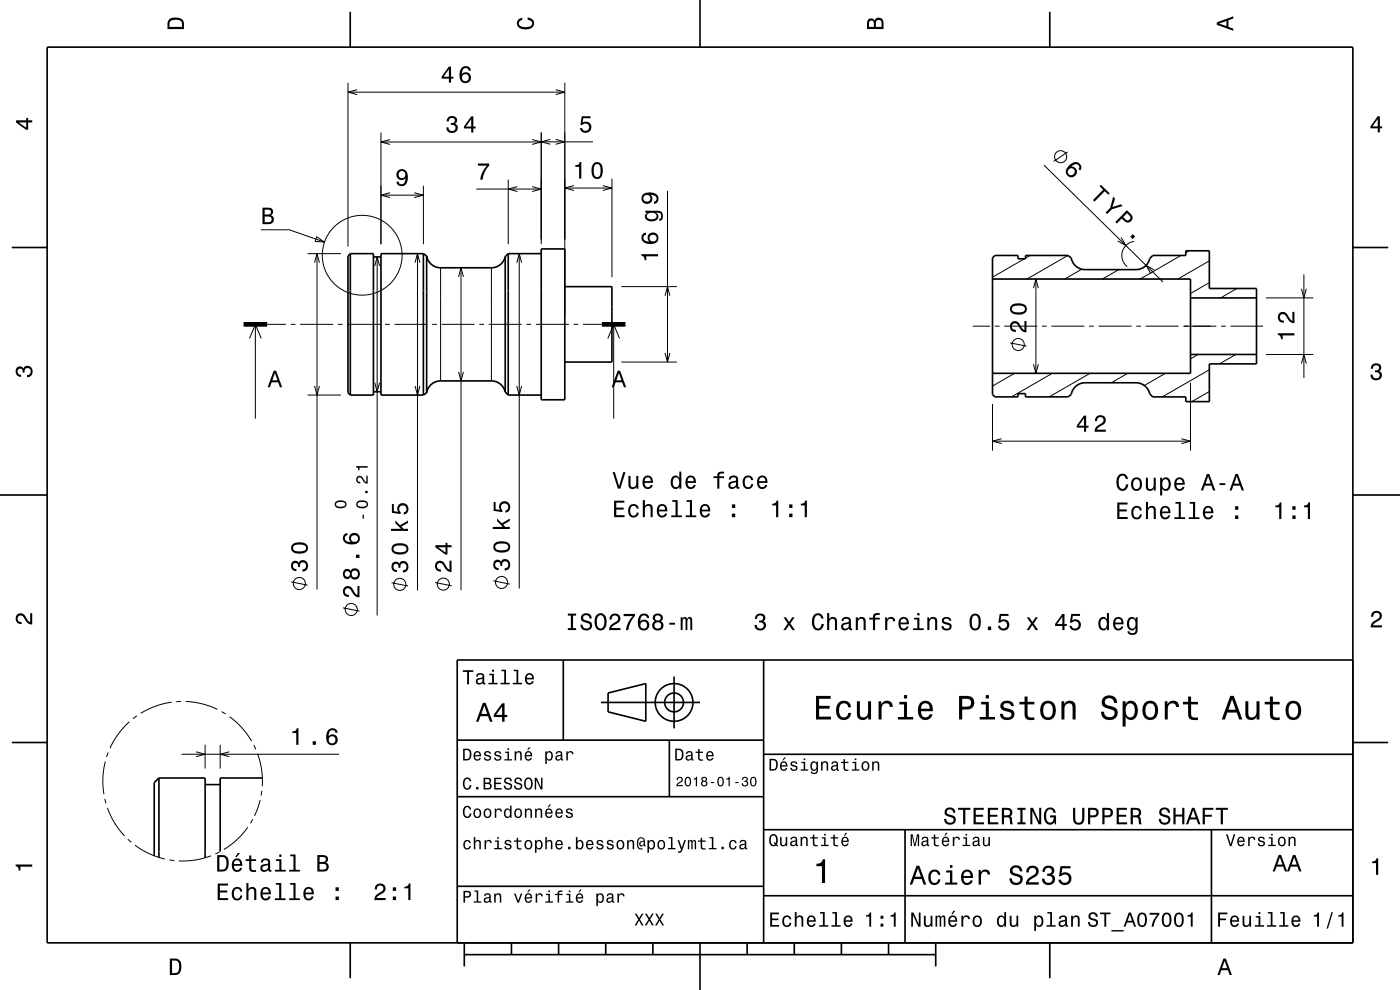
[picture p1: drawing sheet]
<svg xmlns="http://www.w3.org/2000/svg" width="297mm" height="210mm" viewBox="0 0 297 210" stroke-linecap="round" stroke-linejoin="round" font-family="sans-serif">
<g fill="none" stroke="#000" stroke-width=".21">
<path d="M73.8 17.5v34.8M73.8 19.5h46M75.8 19l-2 .5 2 .6M117.9 19l1.9 .5-1.9 .6M119.8 17.5v49.3M80.8 28.1v23.7M80.8 30.1h34M82.8 29.6l-2 .5 2 .5M89.8 39.4v12.4M107.8 38.1v13.7M109.8 39.6l-2 .5 2 .5M112.9 29.6l1.9 .5-1.9 .5"/>
<path d="M112.9 39.6l1.9 .5-1.9 .5M114.8 28.1v23.7M114.8 30.1h11M116.8 29.6l-2 .5 2 .5M117.9 29.6l1.9 .5-1.9 .5M119.8 39.9h10M121.8 39.4l-2 .5 2 .5M127.9 39.4l1.9 .5-1.9 .5M129.8 37.9v20.9M221.5 35l25.2 24.8M226.5 32.2l-3 2M55.3 48.7h6.1l7.4 2.7"/>
<path d="M65.2 53.8h7.1M66.7 55.7l.6-1.9 .5 1.9M67.2 50.2l1.6 1.2-2-.2zM67.3 53.8v71.3M79.5 56.4l.5-1.9 .5 1.9M80 54.5v76.1M80.8 41.4h9M82.8 40.9l-2 .5 2 .5M87.9 40.9l1.9 .5-1.9 .5M88 55.7l.6-1.9 .5 1.9M88.6 53.8v71.4M93.5 56.8v24"/>
<path d="M97.3 58.7l.5-1.9 .5 1.9M97.8 56.8v68.4M101 40.1h13.8M104.2 56.8v24M109.6 55.7l.6-1.9 .5 1.9M110.2 53.8v71M141.6 40.5v36.3M217.3 54.9l-6.7 3.9M218.5 54.2l-.9 .6M219.8 59.2v20M226.5 54.2l-8.6 5M229.5 57.1l-3.6 2.1"/>
<path d="M237.3 57.2l-3.4 2M237.8 50.4l1 1.7-1.7-1M240.6 51.2a3 3 0 0 0-2.5 2.2 3 3 0 0 0 1 3.2M244.9 57.3l-1.8-1 1 1.7M250.5 54.2l-8.6 5M252.3 53.2l-.7 .4M256.6 60l-4 2.3M256.6 55.3l-6.7 3.9M276.6 58.2v22M52.9 71.8l1.3-3 1.2 3M54.2 68.8v20M56.7 68.8h4"/>
<path d="M61.7 68.8h1M63.7 68.8h7M71.7 68.8h1M73.7 68.8h7M81.7 68.8h1M83.7 68.8h7M91.7 68.8h1M93.7 68.8h7M97.3 78.9l.5 1.9 .5-1.9M101.7 68.8h1M103.7 68.8h7M111.7 68.8h1"/>
<path d="M113.7 68.8h7M121.7 68.8h1M123.7 68.8h4M128.9 71.8l1.3-3 1.2 3M130.2 68.8v20M131.8 76.8h11.8M131.8 60.8h11.8M141.1 62.7l.5-1.9 .5 1.9M141.1 74.9l.5 1.9 .5-1.9M206.4 69.2h3.7M211.1 69.2h1M213.1 69.2h7"/>
<path d="M214.3 72.7l3.5 .7M215.2 79.2l-4.6 2.7M219.2 61.1l.6-1.9 .5 1.9M219.2 77.3l.6 1.9 .5-1.9M221.1 69.2h1M223.1 69.2h7M223.2 79.2l-8.6 5M231.1 69.2h1M231.2 79.2l-8.6 5M233.1 69.2h7M239.2 79.2l-3.4 2M241.1 69.2h1"/>
<path d="M243.1 69.2h7M247.2 79.2l-4.4 2.6M251.1 69.2h7M254.2 75.2l-1.6 .9M256.6 78.4l-10 5.8M259.1 69.2h1M261.1 69.2h6.9M262.2 75.2l-3.5 2M262.4 61.2l-3.5 2M268.6 75.2h10M268.6 63.2h10M276.1 61.3l.5 1.9 .5-1.9"/>
<path d="M276.1 77.1l.5-1.9 .5 1.9M65.2 83.8h7.1M66.7 81.9l.6 1.9 .5-1.9M79.5 81.2l.5 1.9 .5-1.9M88 81.9l.6 1.9 .5-1.9M109.6 81.9l.6 1.9 .5-1.9M210.6 85.7v9.9M210.6 93.6h42M212.5 93.1l-1.9 .5 1.9 .5M250.6 93.1l2 .5-2 .5M252.6 81.2v14.4M256.6 83l-3.8 2.2"/>
<path d="M61.8 123.4l3.4 .7M72.8 128.9l3.5 .7M83.1 123.6l3.5 .7M92.3 123.6l3.5 .7M104.7 123.2l3.5 .7M23 159.6l-.4 1M27.5 153.1l-2.5 2.8-1.7 2.8M29 151.9l-.8 .6M36.4 148.9l-3.4 .9-3.1 1.5M38.4 148.8h-1M38.5 160h33.4M39.4 148.8l3.4 .5 3.3 1.2"/>
<path d="M41.6 159.5l1.9 .5-1.9 .5M43.5 158v5M46.7 158v5M47 150.9l.9 .6M48.6 159.5l-1.9 .5 1.9 .5M48.7 152l2.6 2.4 2.1 2.8M53.8 158.1l.5 .9M54.6 159.9l.9 3.1 .1 3.8M22.2 169.4l.3 1M22.3 161.5l-.5 3.5 .2 3.5M22.8 171.4l1.5 3.1 2.1 2.8M27.1 178l.8 .7"/>
<path d="M28.6 179.3l3 1.8 3.4 1.1M52.6 175.5l-2.3 2.6-2.8 2.1M53.6 173.8l-.5 .8M55.2 169.7l-1.2 3.4M55.5 167.8l-.1 1M35.9 182.4l1 .1M44.8 181.5l-3.1 .9-3.8 .2M46.6 180.7l-.9 .4"/>
<circle cx="225" cy="33.2" r="1.28"/>
<circle cx="76.8" cy="54.1" r="8.5"/>
<circle cx="216" cy="73.1" r="1.28"/>
<circle cx="63.5" cy="123.8" r="1.28"/>
<circle cx="74.5" cy="129.3" r="1.28"/>
<circle cx="84.8" cy="124" r="1.28"/>
<circle cx="94" cy="123.9" r="1.28"/>
<circle cx="106.4" cy="123.6" r="1.28"/>
</g>
<g fill="none" stroke="#000" stroke-width=".35">
<path d="M10 10h277v190h-277zM74.3 2.5v7.5M148.5 0v10M222.7 2.5v7.5M2.5 52.5h7.5M74.3 53.8h4.9v30h-4.9M74.3 53.8l-.5 .5v29l.5 .5M74.3 53.8v30M79.2 54.5h1.6M89.8 53.8h-9v30h9M89.8 53.8v30M89.8 53.8l.7 .5"/>
<path d="M90.5 54.3a3 3 0 0 0 3 2.5h10.7a3 3 0 0 0 3-2.4M90.5 54.3v29M107.2 54.4v28.8M107.8 53.8v30M107.8 53.8h7M107.8 53.8l-.6 .6M114.8 52.8h5v32h-5zM210.6 54.7l.5-.5h4.9v.7h1.6v-.7h9a2.18 2.18 0 0 1 1 1.4 3 3 0 0 0 2.6 1.6h10.8a3 3 0 0 0 2.9-2.4l.7-.6h7v-1h5v8h10v16h-10v8h-5v-1h-7l-.7-.6a3 3 0 0 0-2.9-2.4h-10.8a3 3 0 0 0-3 2.5l-.6 .5h-9v-.7h-1.6v.7h-4.9l-.5-.5zM210.6 59.2h42v20h-42M287 52.5h7.5M119.8 60.8h10v16h-10M252.6 75.2h14"/>
<path d="M252.6 63.2h14M79.2 83.1h1.6M90.5 83.3l-.7 .5M107.2 83.2a3 3 0 0 0-3-2.4h-10.7a3 3 0 0 0-3 2.5M107.2 83.2l.6 .6M107.8 83.8h7M0 105h10M287 105h10M119.5 140v17M162 140v60M287 140h-190v60M2.5 157.5h7.5"/>
<path d="M97 157h65M127.5 149h21M129 147l8-2v8l-8-2zM142 157v12M143 143.5v11M287 157.5h7.5M33.7 165h9.8v17M33.7 165l-1 1v15.5M33.7 165v16.9M43.5 166.4h3.2M55.7 165h-9v15.6M97 169h65"/>
<path d="M162 176h125M162 160h125M192 176v24M257 176v24M97 188h65M162 190h125M74.3 200v7.5M98.5 202.5h100M98.5 200v5M108.5 200v2.5M118.5 200v2.5M128.5 200v2.5"/>
<path d="M138.5 200v2.5M148.5 200v10M158.5 200v2.5M168.5 200v2.5M178.5 200v2.5M188.5 200v2.5M198.5 200v5M222.7 200v7.5"/>
<circle cx="143" cy="149" r="2"/>
<circle cx="143" cy="149" r="4"/>
</g>
<path d="M51.7 68.8h5M127.7 68.8h5" fill="none" stroke="#000" stroke-width="1" stroke-linecap="butt"/>
<g fill="#000">
<path d="M36 4a2.18 2.18 0 0 0-.5 2.2h3.5v-1.2a1.43 1.43 0 0 0-1.7-1.3zM36.3 4.4a2.15 2.15 0 0 1 2.2 .3l.1 1h-2.6v-1z" fill-rule="evenodd"/>
<path d="M95.2 14.1l-1.5 2.1v.5h1.5v.8h.5v-.8h.5v-.4h-.5v-2.2zM95.2 14.7v1.6h-1.1zM98 14.3l-.4 .8a1.75 1.75 0 0 0 1.1 2.5 1.15 1.15 0 0 0 1.2-1.5 1.15 1.15 0 0 0-1.9-.4 1.03 1.03 0 0 1 .8-1.3 .58 .58 0 0 1 .6 .6h.5a1.11 1.11 0 0 0-.7-.9 1.11 1.11 0 0 0-1.2 .2zM97.9 16.5a.75 .75 0 0 1 1.5 0 .75 .75 0 0 1-1.5 0z" fill-rule="evenodd"/>
<path d="M109.9 4.2l.9-.4v.4a.7 .7 0 0 0-.7 .5 .7 .7 0 0 0 .3 .8 1.7 1.7 0 0 0 2.5-.5 .9 .9 0 0 0-1-.8v-.5a1.24 1.24 0 0 1 1.4 1.1 1.24 1.24 0 0 1-1 1.4 2.22 2.22 0 0 1-2.5-.7l-.2-.5z" fill-rule="evenodd"/>
<path d="M184.2 4.2l-.3 .7v1.3h3.5v-1.3a.98 .98 0 0 0-.7-1.1 .98 .98 0 0 0-1.2 .6 .84 .84 0 0 0-1.3-.2zM184.5 4.5a.54 .54 0 0 1 .6-.1 .54 .54 0 0 1 .3 .6v.7h-1zM185.9 4.4a.62 .62 0 0 1 .8-.1 .62 .62 0 0 1 .3 .6v.8h-1.2z" fill-rule="evenodd"/>
<path d="M258.1 4.7v.6l3.5 1.2v-.4l-1-.4v-1.4l1-.4v-.4zM258.6 5l1.6-.5v1z" fill-rule="evenodd"/>
<path d="M3.4 25.5v.5l2.1 1.5h.5v-1.5h.8v-.5h-.8v-.5h-.4v.5zM4 26h1.6v1.1z" fill-rule="evenodd"/>
<path d="M84.4 36.2a1.15 1.15 0 0 0 0 1.7 1.15 1.15 0 0 0 1.6-.1 1.03 1.03 0 0 1-.8 1.3 .56 .56 0 0 1-.6-.6h-.5a1.18 1.18 0 0 0 1.2 1 1.18 1.18 0 0 0 1.1-1.1 1.77 1.77 0 0 0-1.1-2.5zM84.6 37a.75 .75 0 0 1 1.5 0 .75 .75 0 0 1-1.5 0z" fill-rule="evenodd"/>
<path d="M95.1 24.9l-.3 .9h.4a.62 .62 0 0 1 .3-.8 .62 .62 0 0 1 .8 .3 .62 .62 0 0 1-.2 .8h-.5v.4a.72 .72 0 0 1 1 .4 .72 .72 0 0 1-.5 1 .72 .72 0 0 1-.9-.5l-.1-.4h-.4a1.17 1.17 0 0 0 1.5 1.2 1.17 1.17 0 0 0 .6-1.8l-.2-.2a.97 .97 0 0 0 .2-1.3 .97 .97 0 0 0-1.4-.2zM100 24.7l-1.6 2.1v.5h1.6v.8h.4v-.8h.5v-.5h-.5v-2.1zM100 25.3v1.5h-1.2z" fill-rule="evenodd"/>
<path d="M101.4 34.7h2.4v.4a5.2 5.2 0 0 0-1.4 3h-.5a5.2 5.2 0 0 1 1.4-3h-1.9z" fill-rule="evenodd"/>
<path d="M122 35v.4h.9v2.5h.4v-3.5h-.3a.77 .77 0 0 1-1 .6zM125.8 34.8a2.68 2.68 0 0 0 .4 3.1 1.14 1.14 0 0 0 1.6-.9 2.31 2.31 0 0 0-.6-2.5l-.5-.1-.5 .1zM126.4 34.9h.6a2.38 2.38 0 0 1 0 2.6h-.6a2.37 2.37 0 0 1 0-2.6z" fill-rule="evenodd"/>
<path d="M123.4 24.7h1.9v.4h-1.6l-.1 .9a1.21 1.21 0 0 1 1.7 .6 1.21 1.21 0 0 1-.8 1.6 1.21 1.21 0 0 1-1.5-1h.5a.79 .79 0 0 0 1 .5 .79 .79 0 0 0 .4-1.1 .79 .79 0 0 0-1.1-.3l-.3 .2h-.4z" fill-rule="evenodd"/>
<path d="M226.7 35.2a1.26 1.26 0 0 0-.5 1.8 1.26 1.26 0 0 0 1.9 .3 1.11 1.11 0 0 0 .3-1.3 1.11 1.11 0 0 0-1.1-.7 1.02 1.02 0 0 1 1.5-.3 .58 .58 0 0 1 0 .9l.3 .3a1.18 1.18 0 0 0-.2-1.6 1.18 1.18 0 0 0-1.5 0zM226.5 36.4a.75 .75 0 0 1 1.5 0 .75 .75 0 0 1-1.5 0z" fill-rule="evenodd"/>
<path d="M292.3 24.7l-1.6 2.1v.4h1.6v.9h.4v-.9h.5v-.4h-.5v-2.1zM292.3 25.2v1.6h-1.1z" fill-rule="evenodd"/>
<path d="M55.7 44.1v3.5h1.3a.98 .98 0 0 0 1.1-.8 .98 .98 0 0 0-.6-1.1 .86 .86 0 0 0 .4-1.1 .86 .86 0 0 0-1-.5zM56.1 44.5h.8a.53 .53 0 0 1 .6 .5 .53 .53 0 0 1-.7 .5h-.7zM56.1 45.9h.8a.61 .61 0 0 1 .7 .6 .61 .61 0 0 1-.7 .6h-.8z" fill-rule="evenodd"/>
<path d="M136.9 44.7v.4h.4l-.4 .4a1.08 1.08 0 0 0 .2 1.2 1.08 1.08 0 0 0 1.1 .3 1.17 1.17 0 0 0 1.5-1.3l-.5-.6a.73 .73 0 0 1 1 .3 .73 .73 0 0 1-.4 1v.5a1.1 1.1 0 0 0 .9-1.3 1.1 1.1 0 0 0-1.2-.9zM137.5 45.3a1.18 1.18 0 0 1 1.8 .5 1.15 1.15 0 0 1-1.1 .7 1.15 1.15 0 0 1-1-.7zM136.5 41.1a1.18 1.18 0 0 0-.3 1.6 1.18 1.18 0 0 0 1.5 .4 1.18 1.18 0 0 0 .6-1.4l-.3-.4a1.02 1.02 0 0 1 1.3 .8 .56 .56 0 0 1-.6 .7v.4a1.18 1.18 0 0 0 1-1.2 1.18 1.18 0 0 0-1.1-1.1 2.88 2.88 0 0 0-2.1 .2zM136.5 42a.75 .75 0 0 1 1.5 0 .75 .75 0 0 1-1.5 0z" fill-rule="evenodd"/>
<path d="M136.1 53.9v.4a.77 .77 0 0 1 .7 .9h.3v-.8h2.5v-.5zM136.3 49.7a1.33 1.33 0 0 0 0 1.4 1.33 1.33 0 0 0 1.3 .6 1.63 1.63 0 0 0 2.1-1.2 1.15 1.15 0 0 0-1.6-1.1 1.15 1.15 0 0 0-.3 1.9 1.02 1.02 0 0 1-1.3-.9 .58 .58 0 0 1 .5-.6v-.5zM137.8 50.5a.75 .75 0 0 1 1.5 0 .75 .75 0 0 1-1.5 0z" fill-rule="evenodd"/>
<path d="M233.6 39.2l-.3 .3 .7 .7-2.1 2.2 .3 .4 2.2-2.2 .7 .7 .3-.3zM236.2 41.7l-.7 2.4-.9 1 .3 .3 1-1 2.3-.7-.4-.4-1.8 .6 .6-1.8zM239.1 44.6l-2.5 2.5 .3 .3 1.1-1a1.33 1.33 0 0 0 2 .5 .92 .92 0 0 0-.1-1.5zM239.1 45.2a1.12 1.12 0 0 1 .7 1.1 .6 .6 0 0 1-.5 .5 .6 .6 0 0 1-.6-.3l-.4-.4zM240.3 49.7l-.5 .5 .5 .5 .5-.5z" fill-rule="evenodd"/>
<path d="M214.5 68.4a1.2 1.2 0 0 0-.2 1.4 1.2 1.2 0 0 0 1.2 .6v-.4a.7 .7 0 0 1-.8-.6 .7 .7 0 0 1 .5-.8 .7 .7 0 0 1 .8 .5 1.8 1.8 0 0 0 1.8 1.4v-2.4h-.5v1.9a2.19 2.19 0 0 1-1.1-1.5 1.11 1.11 0 0 0-1.7-.1zM214.7 64.6a1.13 1.13 0 0 0-.4 1.3 1.13 1.13 0 0 0 1 .8 2.28 2.28 0 0 0 2.4-.6 1.14 1.14 0 0 0-.9-1.7 2.86 2.86 0 0 0-2.1 .2zM214.7 65.2a2.38 2.38 0 0 1 2.7 0v.7a2.37 2.37 0 0 1-2.7 0z" fill-rule="evenodd"/>
<path d="M271.1 70.7v.3a.77 .77 0 0 1 .7 1h.3v-.8h2.5v-.5zM271.4 66.5a1.2 1.2 0 0 0-.2 1.3 1.2 1.2 0 0 0 1.2 .7v-.5a.71 .71 0 0 1-.9-.5 .71 .71 0 0 1 .5-.9 .71 .71 0 0 1 .9 .5 1.8 1.8 0 0 0 1.7 1.5v-2.5h-.4v2a2.23 2.23 0 0 1-1.2-1.5 1.11 1.11 0 0 0-1.6-.1z" fill-rule="evenodd"/>
<path d="M291.1 77.4a1.08 1.08 0 0 1 1.4-.2 1.08 1.08 0 0 1 .4 1.2l-.3 .3a1.06 1.06 0 0 1 .5 1.3 1.06 1.06 0 0 1-1.2 .7 1.1 1.1 0 0 1-1.2-1.2h.5a.71 .71 0 0 0 1 .8 .71 .71 0 0 0 .1-1.3h-.6v-.4a.61 .61 0 0 0 .8-.3 .61 .61 0 0 0-.2-.8 .61 .61 0 0 0-.9 .2l-.1 .5h-.5z" fill-rule="evenodd"/>
<path d="M3.6 78a.86 .86 0 0 1 1.4 .2 1.06 1.06 0 0 1 1.2-.6 1.06 1.06 0 0 1 .7 1.2 1.1 1.1 0 0 1-1.2 1.2v-.4a.71 .71 0 0 0 .8-1 .71 .71 0 0 0-1.3-.1v.6h-.4a.61 .61 0 0 0-.3-.8 .61 .61 0 0 0-.8 .2 .61 .61 0 0 0 .2 .8l.6 .2v.4a1.15 1.15 0 0 1-1.2-.6 1.15 1.15 0 0 1 .3-1.3z" fill-rule="evenodd"/>
<path d="M58.1 78.6l-1.3 3.5h.4l.4-1h1.4l.4 1h.5l-1.3-3.5zM58.3 79.1l.6 1.6h-1.1z" fill-rule="evenodd"/>
<path d="M131 78.6l-1.2 3.5h.4l.4-1h1.4l.4 1h.4l-1.2-3.5zM131.3 79.1l.5 1.6h-1z" fill-rule="evenodd"/>
<path d="M230 88.2l-1.6 2.1v.4h1.6v.9h.4v-.9h.5v-.4h-.5v-2.1zM230 88.7v1.6h-1.1zM232.6 88.4l-.3 .9h.4a.7 .7 0 0 1 .5-.8 .7 .7 0 0 1 .9 .5 .7 .7 0 0 1-.5 .8 1.81 1.81 0 0 0-1.4 1.8h2.4v-.5h-1.9a2.23 2.23 0 0 1 1.5-1.1 1.13 1.13 0 0 0 .1-1.7 1.13 1.13 0 0 0-1.7 .1z" fill-rule="evenodd"/>
<path d="M71.3 106.4a.79 .79 0 0 0-.3 .8 .79 .79 0 0 0 .7 .6 1.33 1.33 0 0 0 1.8-.8 1.42 1.42 0 0 0-2.2-.6zM71.3 106.7a1.67 1.67 0 0 1 1.9 0v.5a1.67 1.67 0 0 1-1.9 0z" fill-rule="evenodd"/>
<path d="M76.9 109.2v.8h.3v-.8zM75.9 106.4a.79 .79 0 0 0-.3 .8 .79 .79 0 0 0 .7 .6 1.33 1.33 0 0 0 1.8-.8 1.42 1.42 0 0 0-2.2-.6zM75.9 106.7a1.66 1.66 0 0 1 1.8 0v.5a1.66 1.66 0 0 1-1.8 0zM77.5 104.1v.5h.5v-.5zM75.7 101.2a.84 .84 0 0 0-.1 .9 .84 .84 0 0 0 .8 .5v-.4a.49 .49 0 0 1-.6-.3 .49 .49 0 0 1 .4-.6 .49 .49 0 0 1 .6 .3l.1 .2a1.14 1.14 0 0 0 1.1 .8v-1.7h-.3v1.4l-.3-.2-.7-1a.77 .77 0 0 0-1 .1zM75.5 98.9v.2a.54 .54 0 0 1 .5 .7h.3v-.6h1.7v-.3z" fill-rule="evenodd"/>
<path d="M83.9 110.4v.6l1.2 1.2h-2.2v.4h3.7v-.4h-1l-.4-.5 1.4-.8v-.5l-1.7 1zM83.1 106.9v1.9l1.9 .3v-.5a.79 .79 0 0 1-.2-1.1 .79 .79 0 0 1 1.2-.1 .79 .79 0 0 1-.1 1.2l-.2 .1v.4a1.21 1.21 0 0 0 1-1.5 1.21 1.21 0 0 0-1.6-.8 1.21 1.21 0 0 0-.6 1.8l-.9-.2v-1.5z" fill-rule="evenodd"/>
<path d="M105.4 110v.5l1.3 1.3h-2.2v.4h3.7v-.4h-1l-.4-.5 1.4-.8v-.5l-1.8 1zM104.7 106.5v1.9l1.9 .2v-.4a.79 .79 0 0 1-.2-1.1 .79 .79 0 0 1 1.2-.1 .79 .79 0 0 1-.1 1.2l-.3 .1v.4a1.21 1.21 0 0 0 1.1-1.5 1.21 1.21 0 0 0-1.7-.8 1.21 1.21 0 0 0-.5 1.8l-1-.2v-1.5z" fill-rule="evenodd"/>
<path d="M130.3 106.2v3.5h2.2v-.4h-1.8v-1.2h1.6v-.4h-1.6v-1.1h1.8v-.4zM133.6 107.3a1.53 1.53 0 0 0 .8 2.5 1.06 1.06 0 0 0 1.1-1.1h-.4a.67 .67 0 0 1-.7 .7 .67 .67 0 0 1-.7-.6 1.12 1.12 0 0 1 .7-1.5 .6 .6 0 0 1 .7 .6h.4a1.09 1.09 0 0 0-.8-1 1.09 1.09 0 0 0-1.1 .4zM136.4 106.1v3.6h.4v-1.6a.63 .63 0 0 1 .5-.8 .63 .63 0 0 1 .7 .7v1.7h.5v-1.8a.88 .88 0 0 0-.6-1 .88 .88 0 0 0-1.1 .5v-1.3zM139.6 107.3a1.54 1.54 0 0 0 .8 2.5 1.06 1.06 0 0 0 1.1-.9h-.4l-.2 .4-.4 .1a.76 .76 0 0 1-.7-.9h1.8a1.17 1.17 0 0 0-.5-1.4 1.17 1.17 0 0 0-1.5 .2zM140 107.5a.66 .66 0 0 1 .8-.1 .66 .66 0 0 1 .3 .7h-1.3zM142.6 106.1v.4h.7v2.8h-.9v.4h2.3v-.4h-.9v-3.2zM145.7 106.1v.4h.7v2.8h-1v.4h2.3v-.4h-.9v-3.2zM148.7 107.3a1.54 1.54 0 0 0 .8 2.5 1.06 1.06 0 0 0 1.1-.9h-.4l-.2 .4-.4 .1a.76 .76 0 0 1-.7-.9h1.8a1.16 1.16 0 0 0-.5-1.4 1.16 1.16 0 0 0-1.5 .2zM149.1 107.5a.66 .66 0 0 1 .8-.1 .66 .66 0 0 1 .3 .7h-1.3zM155.3 109v.7h.7v-.7zM155.3 107v.7h.7v-.7z" fill-rule="evenodd"/>
<path d="M130 100.2l1.1 3.5h.5l1.1-3.5h-.5l-.9 2.9-.9-2.9zM133.3 100.9v1.8a.89 .89 0 0 0 .6 1 .89 .89 0 0 0 1.1-.5v.5h.4v-2.8h-.4v1.6a.65 .65 0 0 1-.4 .8 .65 .65 0 0 1-.8-.3v-2.1zM136.6 101.2a1.54 1.54 0 0 0 .8 2.6 1.06 1.06 0 0 0 1.1-.9h-.5l-.2 .3-.4 .2a.75 .75 0 0 1-.6-1h1.7a1.17 1.17 0 0 0-.5-1.3 1.17 1.17 0 0 0-1.4 .1zM136.9 101.5a.66 .66 0 0 1 .8-.2 .66 .66 0 0 1 .4 .8h-1.3zM142.6 101.2a1.57 1.57 0 0 0 .7 2.6l.5-.2 .3-.4v.5h.4v-3.7h-.4v1.4a.89 .89 0 0 0-1.5-.2zM142.9 101.5a.62 .62 0 0 1 .7-.2 .62 .62 0 0 1 .4 .5 1.11 1.11 0 0 1-.6 1.6 1.19 1.19 0 0 1-.5-1.9zM145.7 101.2a1.54 1.54 0 0 0 .8 2.6 1.06 1.06 0 0 0 1.1-.9h-.4l-.3 .3-.3 .2a.75 .75 0 0 1-.7-1h1.7a1.17 1.17 0 0 0-.5-1.3 1.17 1.17 0 0 0-1.4 .1zM146.1 101.5a.66 .66 0 0 1 .8-.2 .66 .66 0 0 1 .3 .8h-1.3zM151.3 101v.4h.9v2.3h.4v-2.3h1v-.4h-1v-.3l.4-.2 .6-.1v-.3a1.04 1.04 0 0 0-1.4 .7v.2zM154.9 101.1l-.3 .6h.4a.55 .55 0 0 1 .7-.5 .55 .55 0 0 1 .4 .8h-.2a1.14 1.14 0 0 0-1.4 .9 .73 .73 0 0 0 .8 .8l.5-.1 .4-.3 .1 .3 .6 .1v-.4h-.3v-1.6a1.02 1.02 0 0 0-.7-.8 1.02 1.02 0 0 0-1 .2zM155 102.6l1.1-.3a.77 .77 0 0 1-.2 .9 .77 .77 0 0 1-.9 0zM157.8 101.2a1.53 1.53 0 0 0 .9 2.6 1.06 1.06 0 0 0 1.1-1.1h-.4a.67 .67 0 0 1-.7 .7 .67 .67 0 0 1-.7-.6 1.12 1.12 0 0 1 .7-1.6 .6 .6 0 0 1 .6 .6h.5a1.09 1.09 0 0 0-.8-.9 1.09 1.09 0 0 0-1.2 .3zM160.9 101.2a1.54 1.54 0 0 0 .8 2.6 1.06 1.06 0 0 0 1.1-.9h-.5l-.2 .3-.4 .2a.75 .75 0 0 1-.7-1h1.8a1.17 1.17 0 0 0-.5-1.3 1.17 1.17 0 0 0-1.4 .1zM161.2 101.5a.66 .66 0 0 1 .8-.2 .66 .66 0 0 1 .4 .8h-1.4z" fill-rule="evenodd"/>
<path d="M163.8 106.9v.3h.8v2.5h.5v-3.5h-.3a.77 .77 0 0 1-1 .7zM167.4 109v.7h.7v-.7zM167.4 107v.7h.7v-.7zM169.9 106.9v.3h.8v2.5h.5v-3.5h-.4a.77 .77 0 0 1-.9 .7z" fill-rule="evenodd"/>
<path d="M237 106.6v3.5h2.2v-.4h-1.7v-1.2h1.5v-.4h-1.5v-1.1h1.7v-.4zM240.3 107.7a1.53 1.53 0 0 0 .8 2.5 1.06 1.06 0 0 0 1.1-1.1h-.4a.67 .67 0 0 1-.6 .7 .67 .67 0 0 1-.7-.6 1.12 1.12 0 0 1 .6-1.5 .6 .6 0 0 1 .7 .6h.4a1.09 1.09 0 0 0-.7-1 1.09 1.09 0 0 0-1.2 .4zM243.1 106.5v3.6h.4v-1.6a.64 .64 0 0 1 .4-.7 .64 .64 0 0 1 .8 .3l.1 2h.4v-1.8a.88 .88 0 0 0-.6-1 .88 .88 0 0 0-1.1 .5v-1.3zM246.4 107.7a1.54 1.54 0 0 0 .8 2.5 1.06 1.06 0 0 0 1.1-.9h-.5l-.2 .4-.4 .1a.76 .76 0 0 1-.7-.9h1.8a1.16 1.16 0 0 0-.5-1.4 1.16 1.16 0 0 0-1.4 .2zM246.7 107.9a.66 .66 0 0 1 .8-.1 .66 .66 0 0 1 .3 .7h-1.3zM249.4 106.5v.3h.7v2.9h-1v.4h2.3v-.4h-.9v-3.2zM252.4 106.5v.3h.7v2.9h-.9v.4h2.2v-.4h-.9v-3.2zM255.5 107.7a1.54 1.54 0 0 0 .8 2.5 1.05 1.05 0 0 0 1.1-.9h-.5l-.2 .4-.4 .1a.75 .75 0 0 1-.7-.9h1.8a1.16 1.16 0 0 0-.5-1.4 1.16 1.16 0 0 0-1.4 .2zM255.8 107.9a.66 .66 0 0 1 .8-.1 .66 .66 0 0 1 .3 .7h-1.3zM262 109.3v.8h.7v-.8zM262 107.4v.7h.7v-.7z" fill-rule="evenodd"/>
<path d="M237.2 100.9a2.51 2.51 0 0 0 .4 3.1 1.27 1.27 0 0 0 1.8-1.3h-.5a.82 .82 0 0 1-1.1 .9 2.08 2.08 0 0 1 0-2.6 .72 .72 0 0 1 1 .6h.5a1.19 1.19 0 0 0-.8-1.1 1.19 1.19 0 0 0-1.3 .4zM240.2 101.6a1.53 1.53 0 0 0 .9 2.5 1.48 1.48 0 0 0 1.2-1.4 1.48 1.48 0 0 0-1.2-1.5l-.5 .1zM240.6 101.9a.67 .67 0 0 1 .7-.2 .67 .67 0 0 1 .5 .5 1.11 1.11 0 0 1-.7 1.6 1.17 1.17 0 0 1-.5-1.9zM243.1 101.3v1.8a.89 .89 0 0 0 .6 1 .89 .89 0 0 0 1.1-.5v.4h.4v-2.7h-.5v1.6a.65 .65 0 0 1-.3 .8 .65 .65 0 0 1-.8-.3l-.1-2.1zM246.1 101.3v3.8h.5v-1.5a.93 .93 0 0 0 1 .5 .93 .93 0 0 0 .7-.8 1.51 1.51 0 0 0-1-2.1l-.4 .2-.3 .4v-.5zM246.7 101.9a.63 .63 0 0 1 .7-.2 .63 .63 0 0 1 .5 .5 1.13 1.13 0 0 1-.6 1.5 1.18 1.18 0 0 1-.6-1.8zM249.4 101.6a1.54 1.54 0 0 0 .8 2.5 1.06 1.06 0 0 0 1.1-.8h-.4l-.3 .3-.3 .1a.75 .75 0 0 1-.7-.9h1.7a1.17 1.17 0 0 0-.5-1.3 1.17 1.17 0 0 0-1.4 .1zM249.8 101.8a.66 .66 0 0 1 .7-.1 .66 .66 0 0 1 .4 .8h-1.3zM256 100.5l-1.2 3.5h.4l.4-1h1.4l.4 1h.4l-1.3-3.5zM256.3 101l.5 1.6h-1.1zM258.7 102.5v.4h1.2v-.4zM262.1 100.5l-1.3 3.5h.5l.4-1h1.4l.3 1h.5l-1.3-3.5zM262.4 101l.5 1.6h-1.1z" fill-rule="evenodd"/>
<path d="M270.6 107.2v.4h.8v2.5h.4v-3.5h-.3a.77 .77 0 0 1-.9 .6zM274.2 109.3v.8h.7v-.8zM274.2 107.4v.7h.7v-.7zM276.6 107.2v.4h.8v2.5h.5v-3.5h-.3a.77 .77 0 0 1-1 .6z" fill-rule="evenodd"/>
<path d="M3.6 130.4a1.22 1.22 0 0 1 2 .7l.4 .6 .4 .3v-1.9h.4v2.4a1.8 1.8 0 0 1-1.7-1.4 .71 .71 0 0 0-.9-.5 .71 .71 0 0 0-.5 .8 .71 .71 0 0 0 .9 .5v.5a1.18 1.18 0 0 1-1.2-.7 1.18 1.18 0 0 1 .2-1.3z" fill-rule="evenodd"/>
<path d="M62 119.2a1.17 1.17 0 0 0-.2 1.3 1.17 1.17 0 0 0 1.1 .7v-.5a.62 .62 0 0 1-.8-.3 .62 .62 0 0 1 .3-.8 .62 .62 0 0 1 .8 .2v.5h.4a.72 .72 0 0 1 .5-1 .72 .72 0 0 1 .9 .5 .72 .72 0 0 1-.5 .9l-.4 .1v.4a1.18 1.18 0 0 0 1.2-1.5 1.18 1.18 0 0 0-1.8-.6l-.1 .3a.86 .86 0 0 0-1.4-.2zM62.2 115.3a1.13 1.13 0 0 0-.4 1.3 1.13 1.13 0 0 0 1 .8 2.28 2.28 0 0 0 2.4-.6 1.14 1.14 0 0 0-.9-1.7 2.85 2.85 0 0 0-2.1 .2zM62.2 115.9a2.38 2.38 0 0 1 2.7 0v.7a2.37 2.37 0 0 1-2.7 0z" fill-rule="evenodd"/>
<path d="M73 124.6a1.2 1.2 0 0 0-.2 1.4 1.2 1.2 0 0 0 1.2 .6v-.4a.71 .71 0 0 1-.8-.5 .71 .71 0 0 1 .5-.9 .71 .71 0 0 1 .8 .5 1.81 1.81 0 0 0 1.8 1.4v-2.4h-.5v1.9a2.22 2.22 0 0 1-1.1-1.5 1.11 1.11 0 0 0-1.7-.1zM73 121a1.05 1.05 0 0 0-.2 1.3 1.05 1.05 0 0 0 1.3 .4l.3-.3a1.11 1.11 0 0 0 1.5 .4 1.11 1.11 0 0 0 .4-1.6 1.03 1.03 0 0 0-.9-.7 1.03 1.03 0 0 0-1 .6l-.1-.2a.85 .85 0 0 0-1.3 .1zM74.6 121.8a.71 .71 0 0 1 1.4 0 .71 .71 0 0 1-1.4 0zM73.1 121.8a.6 .6 0 0 1 1.2 0 .6 .6 0 0 1-1.2 0zM75.5 117.7v.7h.8v-.7zM73 113.4a1.33 1.33 0 0 0-.1 1.4 1.33 1.33 0 0 0 1.4 .7 1.63 1.63 0 0 0 2.1-1.3 1.15 1.15 0 0 0-1.6-1.1 1.15 1.15 0 0 0-.4 1.9 1.02 1.02 0 0 1-1.3-.8 .58 .58 0 0 1 .6-.7v-.4zM74.5 114.3a.75 .75 0 0 1 1.5 0 .75 .75 0 0 1-1.5 0z" fill-rule="evenodd"/>
<path d="M83.3 119.4a1.17 1.17 0 0 0-.2 1.3 1.17 1.17 0 0 0 1.1 .6v-.4a.62 .62 0 0 1-.8-.3 .62 .62 0 0 1 .3-.8 .62 .62 0 0 1 .8 .2v.5h.4a.72 .72 0 0 1 .5-1 .72 .72 0 0 1 .9 .5 .72 .72 0 0 1-.5 .9l-.3 .1v.4a1.18 1.18 0 0 0 1.2-1.5 1.18 1.18 0 0 0-1.9-.6l-.1 .3a.86 .86 0 0 0-1.4-.2zM83.5 115.5a1.13 1.13 0 0 0-.4 1.2 1.13 1.13 0 0 0 1 .9 2.28 2.28 0 0 0 2.5-.7 1.14 1.14 0 0 0-1-1.6 2.85 2.85 0 0 0-2.1 .2zM83.5 116.1a2.38 2.38 0 0 1 2.7 0v.7a2.37 2.37 0 0 1-2.7 0z" fill-rule="evenodd"/>
<path d="M92.6 119.3a1.2 1.2 0 0 0-.2 1.3 1.2 1.2 0 0 0 1.1 .7v-.5a.7 .7 0 0 1-.8-.5 .7 .7 0 0 1 .5-.9 .7 .7 0 0 1 .9 .5 1.8 1.8 0 0 0 1.7 1.4v-2.4h-.4v1.9a2.23 2.23 0 0 1-1.2-1.4 1.1 1.1 0 0 0-1.6-.1zM92.4 115.6v.5l2.1 1.5h.4v-1.5h.9v-.5h-.9v-.5h-.4v.5zM93 116.1h1.5v1.1z" fill-rule="evenodd"/>
<path d="M104.9 119a1.17 1.17 0 0 0-.2 1.3 1.17 1.17 0 0 0 1.1 .6v-.4a.62 .62 0 0 1-.8-.3 .62 .62 0 0 1 .3-.8 .62 .62 0 0 1 .8 .2v.5h.4a.72 .72 0 0 1 .5-1 .72 .72 0 0 1 .9 .5 .72 .72 0 0 1-.5 .9l-.3 .1v.4a1.18 1.18 0 0 0 1.1-1.5 1.18 1.18 0 0 0-1.8-.6l-.1 .3a.86 .86 0 0 0-1.4-.2zM105.1 115.1a1.13 1.13 0 0 0-.4 1.2 1.13 1.13 0 0 0 1 .9 2.28 2.28 0 0 0 2.4-.7 1.14 1.14 0 0 0-.9-1.6 2.85 2.85 0 0 0-2.1 .2zM105.1 115.7a2.37 2.37 0 0 1 2.7 0v.7a2.38 2.38 0 0 1-2.7 0z" fill-rule="evenodd"/>
<path d="M120.5 130.2v.4h.6v2.6h-.6v.5h1.7v-.5h-.6v-2.6h.6v-.4zM123.5 130.4a.96 .96 0 0 0-.2 1 .96 .96 0 0 0 .9 .6 .77 .77 0 0 1 .9 1 .84 .84 0 0 1-.9 .3 .84 .84 0 0 1-.6-.8h-.5a1.21 1.21 0 0 0 1.5 1.3 1.21 1.21 0 0 0 .7-1.8l-1.2-.4a.58 .58 0 0 1-.3-.9 .58 .58 0 0 1 .8-.2l.3 .2 .2 .5h.4a1.16 1.16 0 0 0-.7-1.1 1.16 1.16 0 0 0-1.3 .3zM126.5 130.5a2.54 2.54 0 0 0 .4 3.1 1.21 1.21 0 0 0 1.7-.9 1.93 1.93 0 0 0-.9-2.6l-.8 .1zM127.1 130.6l.3-.1a1.7 1.7 0 0 1 .3 2.7l-.3 .1a1.68 1.68 0 0 1-.3-2.7zM129.6 130.5l-.3 .9h.5a.7 .7 0 0 1 .5-.8 .7 .7 0 0 1 .8 .5 .7 .7 0 0 1-.5 .8 1.8 1.8 0 0 0-1.4 1.8h2.4v-.5h-1.9a2.2 2.2 0 0 1 1.5-1.1 1.13 1.13 0 0 0 .1-1.7 1.13 1.13 0 0 0-1.7 .1zM132.3 130.2v.5h1.9a5.2 5.2 0 0 0-1.4 3h.5a5.3 5.3 0 0 1 1.4-3v-.5zM135.8 130.4a2.41 2.41 0 0 0 .2 3.3 1.16 1.16 0 0 0 1.5-.4 1.16 1.16 0 0 0-.1-1.5 1.16 1.16 0 0 0-1.6 0 1.02 1.02 0 0 1 .8-1.3 .58 .58 0 0 1 .7 .6h.4a1.12 1.12 0 0 0-.7-.9 1.12 1.12 0 0 0-1.2 .2zM135.8 132.6a.75 .75 0 0 1 1.5 0 .75 .75 0 0 1-1.5 0zM138.8 130.4a.83 .83 0 0 0 .1 1.4 1.11 1.11 0 0 0-.4 1.5 1.11 1.11 0 0 0 1.6 .4 1.03 1.03 0 0 0 .7-.9 1.03 1.03 0 0 0-.6-1 .88 .88 0 0 0 .4-1.1 .88 .88 0 0 0-1-.6zM138.8 132.7a.75 .75 0 0 1 1.5 0 .75 .75 0 0 1-1.5 0zM138.9 131.1a.6 .6 0 0 1 1.2 0 .6 .6 0 0 1-1.2 0zM142 132.1v.4h1.2v-.4zM144.4 130.9v2.8h.4v-1.9l.2-.5h.3l.1 .2v2.2h.4v-2.1l.4-.4 .2 .2v.4v1.9h.5v-1.9a.69 .69 0 0 0-.6-.9l-.5 .3-.2-.2-.3-.1-.5 .3v-.3z" fill-rule="evenodd"/>
<path d="M160.5 130.4l-.4 .9h.5a.62 .62 0 0 1 .3-.8 .62 .62 0 0 1 .8 .3 .62 .62 0 0 1-.2 .8h-.5v.4a.72 .72 0 0 1 1 .5 .72 .72 0 0 1-.5 .9 .72 .72 0 0 1-.9-.5l-.1-.3h-.4a1.18 1.18 0 0 0 1.5 1.2 1.18 1.18 0 0 0 .6-1.9l-.3-.1a.9 .9 0 0 0 .4-1.1 .9 .9 0 0 0-1-.6zM166.2 130.9l.9 1.4-.9 1.4h.5l.7-1.1 .7 1.1h.5l-.9-1.4 .9-1.4h-.5l-.7 1-.7-1zM172.6 130.5a2.51 2.51 0 0 0 .4 3.1 1.27 1.27 0 0 0 1.8-1.2h-.5a.82 .82 0 0 1-1.1 .8 2.08 2.08 0 0 1 0-2.6 .72 .72 0 0 1 1 .6h.5a1.19 1.19 0 0 0-.8-1.1 1.19 1.19 0 0 0-1.3 .4zM175.5 130v3.7h.4v-1.6a.64 .64 0 0 1 .4-.8 .64 .64 0 0 1 .8 .4v2h.5v-1.8a.88 .88 0 0 0-.6-1 .88 .88 0 0 0-1.1 .4v-1.3zM178.8 131.1l-.3 .6h.4a.55 .55 0 0 1 .7-.5 .55 .55 0 0 1 .4 .8h-.2a1 1 0 0 0-1.1 .2 1 1 0 0 0-.2 1.1 .94 .94 0 0 0 1.6 0l.1 .3 .6 .1v-.4h-.3v-1.6a1.02 1.02 0 0 0-1.7-.6zM179 132.6l1.1-.3a.77 .77 0 0 1-.2 .9 .77 .77 0 0 1-.9 0zM181.5 130.9v2.8h.5v-1.6a.63 .63 0 0 1 .4-.8 .63 .63 0 0 1 .8 .4v2h.4v-1.8a.89 .89 0 0 0-.6-1 .89 .89 0 0 0-1 .5v-.5zM184.4 131v.4h.8v2.3h.4v-2.3h1v-.4h-1l.1-.3 .3-.2 .6-.1v-.3a1.04 1.04 0 0 0-1.4 .7v.2zM187.8 130.9v2.8h.4v-1.6a.66 .66 0 0 1 .4-.8 .66 .66 0 0 1 .8 .3l.1 .2h.4a.89 .89 0 0 0-.7-.9 .89 .89 0 0 0-1 .5v-.5zM190.9 131.2a1.54 1.54 0 0 0 .8 2.6 1.06 1.06 0 0 0 1.1-.9h-.5l-.2 .3-.4 .2a.75 .75 0 0 1-.7-1h1.8a1.17 1.17 0 0 0-.5-1.3 1.17 1.17 0 0 0-1.4 .1zM191.2 131.5a.66 .66 0 0 1 .8-.2 .66 .66 0 0 1 .4 .8h-1.4zM193.9 131v.4h.7v1.9h-.9v.4h2.3v-.4h-1v-2.3zM194.6 130v.5h.5v-.5zM196.7 130.9v2.8h.5v-1.6a.63 .63 0 0 1 .4-.8 .63 .63 0 0 1 .8 .4v2h.4v-1.8a.89 .89 0 0 0-.6-1 .89 .89 0 0 0-1.1 .5v-.5zM200 131.1a.75 .75 0 0 0-.2 .8 .75 .75 0 0 0 .7 .5l.9 .4a.63 .63 0 0 1-.6 .6 .63 .63 0 0 1-.6-.6h-.5a1.07 1.07 0 0 0 1.2 .9 1.07 1.07 0 0 0 .9-1.2l-.4-.3-1.1-.3a.54 .54 0 0 1 .5-.7 .54 .54 0 0 1 .6 .5h.4a1.03 1.03 0 0 0-.7-.9 1.03 1.03 0 0 0-1.1 .3zM206 130.6a2.67 2.67 0 0 0 .4 3 1.14 1.14 0 0 0 1.6-.9 2.3 2.3 0 0 0-.6-2.5l-.5-.1-.5 .1zM206.5 130.6h.7a2.38 2.38 0 0 1 0 2.7h-.7a2.37 2.37 0 0 1 0-2.7zM209.6 132.9v.8h.7v-.8zM212.1 130.2l-.3 1.9h.4a.78 .78 0 0 1 1.2-.2 .78 .78 0 0 1 0 1.2 .78 .78 0 0 1-1.2-.1v-.3h-.5a1.21 1.21 0 0 0 1.5 1.1 1.21 1.21 0 0 0 .8-1.6 1.21 1.21 0 0 0-1.7-.6l.1-1h1.5v-.4zM217.8 130.9l.9 1.4-.9 1.4h.5l.7-1.1 .7 1.1h.5l-.9-1.4 .9-1.4h-.5l-.7 1-.6-1zM225.4 130.2l-1.6 2.1v.5h1.6v.9h.4v-.9h.5v-.4h-.5v-2.2zM225.4 130.8v1.6h-1.1zM227.3 130.2l-.3 1.9h.4a.78 .78 0 0 1 1.1-.2 .78 .78 0 0 1 .1 1.2 .78 .78 0 0 1-1.2-.1l-.1-.3h-.4a1.21 1.21 0 0 0 1.5 1.1 1.21 1.21 0 0 0 .8-1.6 1.21 1.21 0 0 0-1.7-.6l.1-1h1.5v-.4zM233.3 131.2a1.57 1.57 0 0 0 .7 2.6l.5-.2 .3-.4v.5h.5v-3.7h-.5v1.4a.89 .89 0 0 0-1.5-.2zM233.6 131.5a.62 .62 0 0 1 .7-.2 .62 .62 0 0 1 .5 .5 1.11 1.11 0 0 1-.7 1.6 1.19 1.19 0 0 1-.5-1.9zM236.4 131.2a1.54 1.54 0 0 0 .8 2.6 1.06 1.06 0 0 0 1.1-.9h-.4l-.2 .3-.4 .2a.75 .75 0 0 1-.7-1h1.8a1.17 1.17 0 0 0-.5-1.3 1.17 1.17 0 0 0-1.5 .1zM236.8 131.5a.66 .66 0 0 1 .8-.2 .66 .66 0 0 1 .3 .8h-1.3zM239.4 131.2a1.57 1.57 0 0 0 .7 2.6l.5-.2 .3-.4a.73 .73 0 0 1-.3 1.1 .73 .73 0 0 1-1-.4h-.4a1.1 1.1 0 0 0 1.2 .8 1.1 1.1 0 0 0 .9-1.2v-2.6h-.4v.5l-.3-.4a.89 .89 0 0 0-1.2 .2zM239.7 131.5a.63 .63 0 0 1 .7-.2 .63 .63 0 0 1 .5 .6 1.1 1.1 0 0 1-.7 1.5 1.19 1.19 0 0 1-.5-1.9z" fill-rule="evenodd"/>
<path d="M291.2 129.9a1.18 1.18 0 0 1 1.9 .3 1.18 1.18 0 0 1-1 1.7l-.5 .3-.3 .5h1.9v.4h-2.4a1.8 1.8 0 0 1 1.4-1.8 .71 .71 0 0 0 .5-.8 .71 .71 0 0 0-.9-.5 .71 .71 0 0 0-.5 .8h-.4z" fill-rule="evenodd"/>
<path d="M62 155.1v.4h.8v2.5h.5v-3.5h-.3a.77 .77 0 0 1-1 .6zM66.3 157.2v.8h.7v-.8zM69.7 154.8a2.4 2.4 0 0 0 .2 3.2 1.16 1.16 0 0 0 1.5-.3 1.16 1.16 0 0 0-.1-1.6 1.16 1.16 0 0 0-1.6 0 1.02 1.02 0 0 1 .8-1.2 .58 .58 0 0 1 .7 .5h.4a1.12 1.12 0 0 0-.7-.9 1.12 1.12 0 0 0-1.2 .3zM69.7 156.9a.75 .75 0 0 1 1.5 0 .75 .75 0 0 1-1.5 0z" fill-rule="evenodd"/>
<path d="M98.2 158.8v2.5h.9a1.37 1.37 0 0 0 .7-2.2 1.56 1.56 0 0 0-1.6-.3zM98.6 159.1a.98 .98 0 0 1 1.1 .7 .98 .98 0 0 1-.6 1.2h-.5zM100.7 159.6a1.04 1.04 0 0 0-.2 1.2 1.04 1.04 0 0 0 1 .5l.5-.5h-.3l-.4 .3a.54 .54 0 0 1-.5-.7h1.3a.83 .83 0 0 0-.4-.9 .83 .83 0 0 0-1 .1zM100.9 159.7l.2-.1a.47 .47 0 0 1 .5 .1 .47 .47 0 0 1 .1 .5h-.9zM102.9 159.5l-.2 .1a.69 .69 0 0 0 .9 .9l.2 .1a.43 .43 0 0 1-.4 .5 .43 .43 0 0 1-.4-.4h-.3a.74 .74 0 0 0 .9 .7 .74 .74 0 0 0 .5-1l-1-.4a.38 .38 0 0 1 .3-.5 .38 .38 0 0 1 .4 .4h.3a.78 .78 0 0 0-1.2-.4zM105.1 159.5l-.2 .1a.69 .69 0 0 0 .9 .9l.2 .1a.43 .43 0 0 1-.4 .5 .43 .43 0 0 1-.5-.4h-.3a.74 .74 0 0 0 .9 .7 .74 .74 0 0 0 .5-1l-.9-.4a.38 .38 0 0 1 .3-.5 .38 .38 0 0 1 .4 .4h.3a.77 .77 0 0 0-1.2-.4zM107.2 159.4v.3h.5v1.3h-.7v.3h1.6v-.3h-.6v-1.6zM107.7 158.7v.4h.3v-.4zM109.2 159.4v1.9h.3v-1.1a.45 .45 0 0 1 .4-.6 .45 .45 0 0 1 .5 .5v1.2h.3v-1.3a.63 .63 0 0 0-.5-.7 .63 .63 0 0 0-.7 .4v-.3zM112.2 158.5l-.4 .6h.3l.5-.6zM111.5 159.6a1.04 1.04 0 0 0-.2 1.2 1.04 1.04 0 0 0 1.1 .5l.5-.5h-.3l-.5 .3a.54 .54 0 0 1-.5-.7h1.3a.83 .83 0 0 0-.4-.9 .83 .83 0 0 0-1 .1zM111.8 159.7l.1-.1a.48 .48 0 0 1 .5 .1 .48 .48 0 0 1 .2 .5h-1zM115.7 159.4v2.7h.3v-1.1a.66 .66 0 0 0 .7 .4 .66 .66 0 0 0 .5-.6 .91 .91 0 0 0 0-1.1 .91 .91 0 0 0-1-.3l-.2 .3v-.3zM116.1 159.8a.45 .45 0 0 1 .5-.2 .45 .45 0 0 1 .3 .4 .65 .65 0 0 1 .1 .8 .65 .65 0 0 1-.7 .2 .98 .98 0 0 1-.2-1.2zM118.1 159.5l-.2 .4h.3a.39 .39 0 0 1 .4-.3 .39 .39 0 0 1 .3 .5h-.1a.65 .65 0 0 0-1 .4 .65 .65 0 0 0 .6 .9l.6-.3 .1 .2h.4v-.2l-.2-.1v-1.1a.72 .72 0 0 0-.5-.6 .72 .72 0 0 0-.7 .2zM118.2 160.6l.8-.3a.55 .55 0 0 1-.2 .7 .55 .55 0 0 1-.6 0zM120.1 159.4v1.9h.4v-1.1a.47 .47 0 0 1 .2-.6 .47 .47 0 0 1 .6 .2v.2h.4a.64 .64 0 0 0-.5-.7 .64 .64 0 0 0-.8 .4v-.3z" fill-rule="evenodd"/>
<path d="M98.2 142.2v.3h.9v2.7h.4v-2.7h.9v-.3zM101.3 143l-.3 .5h.4a.47 .47 0 0 1 .5-.4 .47 .47 0 0 1 .4 .6l-.2 .1a.84 .84 0 0 0-1 .2 .84 .84 0 0 0 0 1.1 .9 .9 0 0 0 1.3-.2l.1 .2 .5 .1v-.3l-.3-.1v-1.3a.87 .87 0 0 0-1.4-.5zM101.4 144.3l.9-.3a.66 .66 0 0 1-.1 .7 .66 .66 0 0 1-.8 .1zM103.8 142.9v.3h.6v1.6h-.8v.4h2v-.4h-.8v-1.9zM104.4 142.1v.4h.4v-.4zM106.4 142.1v.3h.6v2.4h-.8v.4h1.9v-.4h-.7v-2.7zM109 142.1v.3h.6v2.4h-.8v.4h1.9v-.4h-.7v-2.7zM111.6 143.1a1.32 1.32 0 0 0 .7 2.1 .9 .9 0 0 0 .9-.7h-.3l-.2 .3-.4 .1a.65 .65 0 0 1-.6-.8h1.6a1 1 0 0 0-.4-1.2 1 1 0 0 0-1.3 .2zM111.9 143.3a.57 .57 0 0 1 .7-.1 .57 .57 0 0 1 .3 .6h-1.2z" fill-rule="evenodd"/>
<path d="M102.4 149.1l-1.4 4h.5l.4-1.2h1.6l.4 1.2h.6l-1.5-4zM102.7 149.7l.7 1.7h-1.3zM106.5 149.2l-1.7 2.4v.5h1.7v1h.5v-1h.6v-.5h-.6v-2.4zM106.5 149.9v1.7h-1.3z" fill-rule="evenodd"/>
<path d="M143.2 158.8v2.5h.9a1.37 1.37 0 0 0 .7-2.2 1.56 1.56 0 0 0-1.6-.3zM143.6 159.1a.98 .98 0 0 1 1.1 .7 .98 .98 0 0 1-.6 1.2h-.5zM145.7 159.5l-.2 .4h.3a.39 .39 0 0 1 .5-.3 .39 .39 0 0 1 .3 .5h-.2a.65 .65 0 0 0-.9 .4 .65 .65 0 0 0 .5 .9l.7-.3v.2h.4v-.2l-.1-.1-.1-1.1a.73 .73 0 0 0-.4-.6 .73 .73 0 0 0-.8 .2zM145.8 160.6l.8-.3a.55 .55 0 0 1-.1 .7 .55 .55 0 0 1-.7 0zM148.1 158.9v.5h-.5v.3h.5v1.3a.75 .75 0 0 0 1 .4v-.3a.48 .48 0 0 1-.7-.3v-1.1h.7v-.3h-.7v-.5zM150 159.6a1.04 1.04 0 0 0-.2 1.2 1.04 1.04 0 0 0 1.1 .5l.5-.5h-.4l-.4 .3a.54 .54 0 0 1-.5-.7h1.3a.83 .83 0 0 0-.4-.9 .83 .83 0 0 0-1 .1zM150.3 159.7l.1-.1a.48 .48 0 0 1 .5 .1 .48 .48 0 0 1 .2 .5h-1z" fill-rule="evenodd"/>
<path d="M173.1 147.6v5h3.2v-.6h-2.5v-1.7h2.2v-.6h-2.2v-1.5h2.4v-.6zM177.8 149.2a2.59 2.59 0 0 0 .5 3.4 1.58 1.58 0 0 0 2.3-1.4h-.6a.95 .95 0 0 1-.9 1 .95 .95 0 0 1-1-.9 1.59 1.59 0 0 1 .9-2.1 .85 .85 0 0 1 .9 .8h.7a1.56 1.56 0 0 0-1.1-1.3 1.56 1.56 0 0 0-1.7 .5zM181.8 148.8v2.5a1.27 1.27 0 0 0 .9 1.4 1.27 1.27 0 0 0 1.5-.7v.6h.6v-3.8h-.6v2.2a.92 .92 0 0 1-.6 1.1 .92 .92 0 0 1-1.2-.4v-2.9zM186.4 148.8v3.8h.6v-2.2a.95 .95 0 0 1 .5-1.1 .95 .95 0 0 1 1.2 .3l.1 .4h.6a1.28 1.28 0 0 0-1-1.4 1.28 1.28 0 0 0-1.4 .8v-.6zM190.8 148.9v.5h1v2.7h-1.3v.5h3.2v-.5h-1.3v-3.2zM191.8 147.4v.8h.6v-.8zM195.1 149.2a2.62 2.62 0 0 0 .5 3.4 1.57 1.57 0 0 0 2.2-1.1h-.6l-.3 .5-.5 .2a1.08 1.08 0 0 1-1-1.3h2.5a1.66 1.66 0 0 0-.7-2 1.66 1.66 0 0 0-2.1 .3zM195.6 149.5a.94 .94 0 0 1 1.2-.2 .94 .94 0 0 1 .5 1h-1.9zM203.5 147.6v5h.6v-2.1h.8a1.47 1.47 0 0 0 1.8-1.2 1.47 1.47 0 0 0-1.5-1.7zM204.1 148.2a1.6 1.6 0 0 1 1.8 .5 .86 .86 0 0 1 0 .9 .86 .86 0 0 1-.9 .3h-.9zM208.1 148.9v.5h1v2.7h-1.3v.5h3.3v-.5h-1.3v-3.2zM209.1 147.4v.8h.7v-.8zM212.6 148.9a1.08 1.08 0 0 0-.3 1.2 1.08 1.08 0 0 0 1 .7l1.1 .4a.57 .57 0 0 1 .2 .6 .57 .57 0 0 1-.5 .4 .96 .96 0 0 1-1.4-.8h-.6a1.6 1.6 0 0 0 1.3 1.4 1.6 1.6 0 0 0 1.7-.8 1.13 1.13 0 0 0-1-1.6l-1.1-.3-.2-.4a.87 .87 0 0 1 .9-.5 .87 .87 0 0 1 .8 .6h.6a1.41 1.41 0 0 0-2.1-1.1zM217.4 147.8v1.1h-1.1v.5h1.1v2.6l.2 .4 .4 .3h1.4v-.5a.97 .97 0 0 1-1.4-.5v-2.3h1.4v-.5h-1.4v-1.1zM221.1 149.2a2.56 2.56 0 0 0 .5 3.4 1.72 1.72 0 0 0 1.8-.2 1.72 1.72 0 0 0 .6-1.7 1.7 1.7 0 0 0-.9-1.9 1.7 1.7 0 0 0-2 .4zM221.6 149.6a.96 .96 0 0 1 1-.4 .96 .96 0 0 1 .7 .8 1.59 1.59 0 0 1-1 2.2 1.19 1.19 0 0 1-1-1.5zM225.2 148.8v3.8h.6v-2.2a.97 .97 0 0 1 .5-1.1 .97 .97 0 0 1 1.1 .2l.1 .7v2.4h.7v-2.5a1.27 1.27 0 0 0-.9-1.4 1.27 1.27 0 0 0-1.5 .6v-.5zM234.1 147.9a1.38 1.38 0 0 0-.3 1.5 1.38 1.38 0 0 0 1.3 .9 1.25 1.25 0 0 1 1.4 .9 1.15 1.15 0 0 1-1.3 .9 1.15 1.15 0 0 1-1-1.1h-.7a1.8 1.8 0 0 0 1.7 1.8 1.8 1.8 0 0 0 1.9-1.6 1.46 1.46 0 0 0-1.5-1.4l-.6-.2a.83 .83 0 0 1-.5-1.1 .83 .83 0 0 1 1.2-.3l.5 .5 .1 .4h.7a1.67 1.67 0 0 0-1-1.6 1.67 1.67 0 0 0-1.9 .4zM238.2 148.8v5.3h.6v-2.1a1.32 1.32 0 0 0 1.4 .7 1.32 1.32 0 0 0 1.1-1.1 2.43 2.43 0 0 0-.8-2.8 1.21 1.21 0 0 0-1.7 .5v-.5zM239.1 149.6a.9 .9 0 0 1 .9-.4 .9 .9 0 0 1 .7 .8 1.61 1.61 0 0 1-.9 2.2 1.18 1.18 0 0 1-1-1.5zM242.8 149.2a2.56 2.56 0 0 0 .5 3.4 1.72 1.72 0 0 0 1.8-.2 1.72 1.72 0 0 0 .6-1.7 1.7 1.7 0 0 0-.9-1.9 1.7 1.7 0 0 0-2 .4zM243.3 149.6a.96 .96 0 0 1 1-.4 .96 .96 0 0 1 .7 .8 1.59 1.59 0 0 1-1 2.2 1.19 1.19 0 0 1-1-1.5zM247.1 148.8v3.8h.6v-2.2a.95 .95 0 0 1 .5-1.1 .95 .95 0 0 1 1.2 .3l.1 .4h.6a1.28 1.28 0 0 0-1-1.4 1.28 1.28 0 0 0-1.4 .8v-.6zM252 147.8v1.1h-1v.5h1l.1 2.6 .2 .4 .4 .3h1.4v-.5a.97 .97 0 0 1-1.4-.5v-2.3h1.4v-.5h-1.4v-1.1zM261 147.6l-1.8 5h.6l.6-1.4h2l.5 1.4h.7l-1.9-5zM261.4 148.3l.7 2.2h-1.5zM264.2 148.8v2.5a1.27 1.27 0 0 0 .9 1.4 1.27 1.27 0 0 0 1.5-.7v.6h.6v-3.8h-.6v2.2a.92 .92 0 0 1-.6 1.1 .92 .92 0 0 1-1.1-.4l-.1-2.9zM269.4 147.8v1.1h-1.1v.5h1.1v2.6l.2 .4 .4 .3 .7 .1 .8-.1v-.5a.97 .97 0 0 1-1.4-.5l-.1-2.3h1.5v-.5h-1.5v-1.1zM273.1 149.2a2.56 2.56 0 0 0 .6 3.4 1.72 1.72 0 0 0 1.8-.2 1.72 1.72 0 0 0 .6-1.7 1.7 1.7 0 0 0-.9-1.9 1.7 1.7 0 0 0-2.1 .4zM273.6 149.6a.96 .96 0 0 1 1-.4 .96 .96 0 0 1 .7 .8 1.59 1.59 0 0 1-.9 2.2 1.19 1.19 0 0 1-1.1-1.5z" fill-rule="evenodd"/>
<path d="M98.5 178.4a1.04 1.04 0 0 0-.2 1.2 1.04 1.04 0 0 0 1.1 .6l.4-.4 .1-.3h-.3l-.3 .4a.72 .72 0 0 1-.7-.7 .72 .72 0 0 1 .7-.7l.3 .4h.3a.78 .78 0 0 0-.6-.7 .78 .78 0 0 0-.8 .2zM100.5 177.6v2.6h.3v-1.2a.45 .45 0 0 1 .3-.5 .45 .45 0 0 1 .6 .2v1.5h.3v-1.3a.63 .63 0 0 0-.4-.7 .63 .63 0 0 0-.8 .3v-.9zM102.8 178.2v2h.3v-1.2a.47 .47 0 0 1 .3-.5 .47 .47 0 0 1 .6 .2v.1h.3a.64 .64 0 0 0-.5-.6 .64 .64 0 0 0-.7 .3v-.3zM105 178.3v.3h.5v1.3h-.7v.3h1.7v-.3h-.7v-1.6zM105.5 177.6v.3h.3v-.3zM107.2 178.3l-.1 .2a.69 .69 0 0 0 .8 .8l.2 .1a.43 .43 0 0 1-.3 .6 .43 .43 0 0 1-.5-.5h-.3a.74 .74 0 0 0 .9 .7 .74 .74 0 0 0 .5-1l-1-.3a.38 .38 0 0 1 .3-.5 .38 .38 0 0 1 .5 .3h.3a.77 .77 0 0 0-1.3-.4zM109.6 177.7v.6h-.5v.3h.5v1.2a.74 .74 0 0 0 1 .4v-.3a.49 .49 0 0 1-.7-.2v-1.1h.7v-.3h-.7v-.6zM111.5 178.4a1.04 1.04 0 0 0-.2 1.2 1.04 1.04 0 0 0 1.1 .6 1.04 1.04 0 0 0 .5-1.3 1.04 1.04 0 0 0-1.2-.7zM111.7 178.6a.48 .48 0 0 1 .5-.2 .48 .48 0 0 1 .4 .5 .66 .66 0 0 1 0 .7 .66 .66 0 0 1-.7 .3 .97 .97 0 0 1-.2-1.3zM113.5 178.2v2.7h.3v-1a.66 .66 0 0 0 .7 .3 .66 .66 0 0 0 .6-.6 .91 .91 0 0 0 0-1 .91 .91 0 0 0-1-.4l-.3 .3v-.3zM114 178.6a.45 .45 0 0 1 .4-.2 .45 .45 0 0 1 .4 .5 .65 .65 0 0 1 0 .7 .65 .65 0 0 1-.7 .3 1 1 0 0 1-.1-1.3zM115.7 177.6v2.6h.3v-1.2a.45 .45 0 0 1 .3-.5 .45 .45 0 0 1 .6 .2v1.5h.3v-1.3a.63 .63 0 0 0-.4-.7 .63 .63 0 0 0-.8 .3v-.9zM118 178.4a1.04 1.04 0 0 0-.2 1.2 1.04 1.04 0 0 0 1.1 .6l.5-.6h-.3l-.5 .3a.54 .54 0 0 1-.5-.6h1.3a.83 .83 0 0 0-.3-1 .83 .83 0 0 0-1.1 .1zM118.3 178.6l.1-.1a.47 .47 0 0 1 .5 0 .47 .47 0 0 1 .2 .5h-1zM120.5 179.6v.6h.5v-.6zM122.2 177.6v2.6h.3v-.3a.66 .66 0 0 0 .7 .3 .66 .66 0 0 0 .5-.6 .9 .9 0 0 0 0-1 .9 .9 0 0 0-1-.4l-.2 .3v-.9zM122.6 178.6a.45 .45 0 0 1 .5-.2 .45 .45 0 0 1 .3 .5 .65 .65 0 0 1 .1 .7 .65 .65 0 0 1-.7 .3 .98 .98 0 0 1-.2-1.3zM124.5 178.4a1.04 1.04 0 0 0-.2 1.2 1.04 1.04 0 0 0 1.1 .6l.5-.6h-.3l-.5 .3a.54 .54 0 0 1-.5-.6h1.3a.83 .83 0 0 0-.3-1 .83 .83 0 0 0-1.1 .1zM124.8 178.6l.1-.1a.47 .47 0 0 1 .5 0 .47 .47 0 0 1 .2 .5h-1zM126.7 178.3l-.1 .2a.69 .69 0 0 0 .8 .8l.3 .1a.43 .43 0 0 1-.4 .6 .43 .43 0 0 1-.5-.5h-.3a.74 .74 0 0 0 .9 .7 .74 .74 0 0 0 .5-1l-1-.3a.38 .38 0 0 1 .3-.5 .38 .38 0 0 1 .5 .3h.3a.77 .77 0 0 0-1.3-.4zM128.9 178.3l-.1 .2a.69 .69 0 0 0 .8 .8l.2 .1a.43 .43 0 0 1-.3 .6 .43 .43 0 0 1-.5-.5h-.3a.74 .74 0 0 0 .9 .7 .74 .74 0 0 0 .5-1l-1-.3a.38 .38 0 0 1 .3-.5 .38 .38 0 0 1 .5 .3h.3a.77 .77 0 0 0-1.3-.4zM131 178.4a1.04 1.04 0 0 0-.2 1.2 1.04 1.04 0 0 0 1.2 .6 1.04 1.04 0 0 0 .5-1.3 1.04 1.04 0 0 0-1.2-.7zM131.2 178.6a.48 .48 0 0 1 .5-.2 .48 .48 0 0 1 .4 .5 .66 .66 0 0 1 0 .7 .66 .66 0 0 1-.7 .3 .98 .98 0 0 1-.2-1.3zM133 178.2v2h.4v-1.2a.45 .45 0 0 1 .2-.5 .45 .45 0 0 1 .6 .2v1.5h.3v-1.3a.63 .63 0 0 0-.4-.7 .63 .63 0 0 0-.8 .3v-.3zM135.5 177.8a1.87 1.87 0 0 0 .1 2.3l.7 .1v-.3a.61 .61 0 0 1-.9-.5 1.2 1.2 0 0 1 .6-1.6l.4 .1 .1 .4a.7 .7 0 0 0-.8 .4 .7 .7 0 0 0 .2 .8h.4l.3-.2v.2h.4l-.2-.3a1.2 1.2 0 0 0-.8-1.6zM135.9 178.7l.7-.2-.2 .7-.5 .1zM137.4 178.2v2.7h.3v-1a.66 .66 0 0 0 .7 .3 .66 .66 0 0 0 .5-.6 .91 .91 0 0 0 0-1 .91 .91 0 0 0-1-.4l-.2 .3v-.3zM137.8 178.6a.45 .45 0 0 1 .5-.2 .45 .45 0 0 1 .3 .5 .65 .65 0 0 1 0 .7 .65 .65 0 0 1-.6 .3 .98 .98 0 0 1-.2-1.3zM139.7 178.4a1.04 1.04 0 0 0-.2 1.2 1.04 1.04 0 0 0 1.1 .6 1.04 1.04 0 0 0 .5-1.3 1.04 1.04 0 0 0-1.2-.7zM139.9 178.6a.48 .48 0 0 1 .5-.2 .48 .48 0 0 1 .4 .5 .66 .66 0 0 1 0 .7 .66 .66 0 0 1-.7 .3 .98 .98 0 0 1-.2-1.3zM141.8 177.6v.2h.5v2.1h-.6v.3h1.6v-.3h-.6v-2.3zM143.7 178.2l.8 2.1-.2 .3h-.5v.3a.64 .64 0 0 0 .9-.5l.8-2.2h-.3l-.6 1.6-.5-1.6zM145.9 178.2v2h.3v-1.3l.2-.5h.2v.2l.1 1.6h.2l.1-1.5 .2-.3 .2 .4v1.4h.3v-1.4a.5 .5 0 0 0-.4-.7l-.4 .3-.4-.3-.3 .3v-.2zM148.6 177.7v.6h-.5v.3h.5l.1 1.2a.74 .74 0 0 0 1 .4v-.3a.49 .49 0 0 1-.7-.2v-1.1h.7v-.3h-.7v-.6zM150.5 177.6v.2h.5v2.1h-.6v.3h1.6v-.3h-.7v-2.3zM153 179.6v.6h.5v-.6zM154.9 178.4a1.04 1.04 0 0 0-.2 1.2 1.04 1.04 0 0 0 1.1 .6l.4-.4 .1-.3h-.3l-.3 .4a.75 .75 0 0 1-.8-.7 .75 .75 0 0 1 .6-.8l.3 .1 .2 .4h.3a.78 .78 0 0 0-.6-.7 .78 .78 0 0 0-.8 .2zM157.1 178.3l-.2 .5h.3a.39 .39 0 0 1 .5-.4 .39 .39 0 0 1 .2 .6h-.1a.65 .65 0 0 0-.9 .4 .65 .65 0 0 0 .5 .8l.6-.3 .1 .2 .4 .1v-.3h-.2v-1.2a.72 .72 0 0 0-.5-.6 .72 .72 0 0 0-.7 .2zM157.2 179.4l.8-.2a.55 .55 0 0 1-.1 .6 .55 .55 0 0 1-.7 .1z" fill-rule="evenodd"/>
<path d="M98.4 171.2a1.45 1.45 0 0 0 .7 2.3 .94 .94 0 0 0 .9-1h-.3a.59 .59 0 0 1-.8 .7 1.31 1.31 0 0 1 .2-2l.3 .1 .2 .4h.4a.85 .85 0 0 0-.6-.8 .85 .85 0 0 0-1 .3zM100.6 171.7a1.04 1.04 0 0 0-.1 1.3 1.04 1.04 0 0 0 1.1 .5 1.04 1.04 0 0 0 .5-1.3 1.04 1.04 0 0 0-1.2-.7zM100.9 171.9a.48 .48 0 0 1 .5-.1 .48 .48 0 0 1 .3 .4 .66 .66 0 0 1 0 .7 .66 .66 0 0 1-.7 .3 .98 .98 0 0 1-.1-1.3zM102.8 171.7a1.04 1.04 0 0 0-.2 1.3 1.04 1.04 0 0 0 1.2 .5 1.04 1.04 0 0 0 .5-1.3 1.04 1.04 0 0 0-1.2-.7zM103 171.9a.48 .48 0 0 1 .5-.1 .48 .48 0 0 1 .4 .4 .66 .66 0 0 1 0 .7 .66 .66 0 0 1-.7 .3 .97 .97 0 0 1-.2-1.3zM105 171.5v2h.3v-1.1a.47 .47 0 0 1 .2-.6 .47 .47 0 0 1 .6 .2l.1 .1h.3a.64 .64 0 0 0-.5-.6 .64 .64 0 0 0-.7 .4v-.4zM107.1 171.7a1.06 1.06 0 0 0-.2 1.2 1.06 1.06 0 0 0 .9 .6l.4-.3v.3h.3v-2.6h-.3v.9a.63 .63 0 0 0-1.1-.1zM107.4 171.9a.44 .44 0 0 1 .4-.1 .44 .44 0 0 1 .4 .4 .65 .65 0 0 1 0 .7 .65 .65 0 0 1-.7 .3l-.2-.4zM109.3 171.7a1.04 1.04 0 0 0-.1 1.3 1.04 1.04 0 0 0 1.1 .5 1.04 1.04 0 0 0 .5-1.3 1.04 1.04 0 0 0-1.2-.7zM109.5 171.9a.48 .48 0 0 1 .6-.1 .48 .48 0 0 1 .3 .4 .66 .66 0 0 1 0 .7 .66 .66 0 0 1-.7 .3 .98 .98 0 0 1-.2-1.3zM111.4 171.5v2h.3v-1.1a.45 .45 0 0 1 .3-.7 .45 .45 0 0 1 .5 .6v1.2h.4v-1.3a.63 .63 0 0 0-.5-.7 .63 .63 0 0 0-.7 .3v-.3zM113.5 171.5v2h.3v-1.1a.45 .45 0 0 1 .3-.6 .45 .45 0 0 1 .6 .2v1.5h.3v-1.3a.63 .63 0 0 0-.4-.7 .63 .63 0 0 0-.8 .3v-.3zM116.5 170.7l-.3 .6h.2l.5-.6zM115.9 171.7a1.04 1.04 0 0 0-.2 1.2 1.04 1.04 0 0 0 1 .6l.5-.6h-.3l-.4 .4a.54 .54 0 0 1-.5-.7h1.2a.83 .83 0 0 0-.3-1 .83 .83 0 0 0-1 .1zM116.1 171.9l.2-.1a.47 .47 0 0 1 .4 .1 .47 .47 0 0 1 .2 .4h-.9zM118 171.7a1.04 1.04 0 0 0-.2 1.2 1.04 1.04 0 0 0 1.1 .6l.5-.6h-.3l-.5 .4a.53 .53 0 0 1-.5-.7h1.3a.83 .83 0 0 0-.3-1 .83 .83 0 0 0-1.1 .1zM118.3 171.9l.1-.1a.47 .47 0 0 1 .5 .1 .47 .47 0 0 1 .2 .4h-1zM120.2 171.6l-.1 .2a.69 .69 0 0 0 .8 .9l.3 .1a.43 .43 0 0 1-.4 .5 .43 .43 0 0 1-.5-.4h-.3a.74 .74 0 0 0 .9 .7 .74 .74 0 0 0 .5-1.1l-1-.3a.38 .38 0 0 1 .3-.5 .38 .38 0 0 1 .5 .3h.3a.77 .77 0 0 0-1.3-.4z" fill-rule="evenodd"/>
<path d="M98.4 165.2a1.45 1.45 0 0 0 .7 2.3 .94 .94 0 0 0 .9-1h-.3a.58 .58 0 0 1-.8 .7 1.3 1.3 0 0 1 .2-2l.3 .1 .2 .4h.4a.85 .85 0 0 0-.6-.8 .85 .85 0 0 0-1 .3zM101 166.9v.6h.5v-.6zM102.6 165v2.5h.9a.7 .7 0 0 0 .8-.6 .7 .7 0 0 0-.4-.8 .61 .61 0 0 0 .3-.7 .61 .61 0 0 0-.7-.4zM102.9 165.3h.5a.38 .38 0 0 1 .5 .4 .38 .38 0 0 1-.5 .3h-.5zM102.9 166.3h.6a.44 .44 0 0 1 .5 .4 .44 .44 0 0 1-.5 .5h-.6zM104.8 165v2.5h1.6v-.3h-1.2v-.9h1.1v-.3h-1.1v-.7h1.2v-.3zM107.2 165.1a.69 .69 0 0 0-.2 .8 .69 .69 0 0 0 .6 .4l.3 .1a.46 .46 0 0 1 .4 .7 .46 .46 0 0 1-.8 .1l-.3-.6h-.3a.86 .86 0 0 0 1 1 .86 .86 0 0 0 .6-1.3l-.6-.3a.51 .51 0 0 1-.6-.4 .5 .5 0 0 1 .5-.4 .5 .5 0 0 1 .5 .5h.3a.85 .85 0 0 0-.5-.8 .85 .85 0 0 0-.9 .2zM109.3 165.1a.69 .69 0 0 0-.2 .8 .69 .69 0 0 0 .7 .4l.3 .1a.46 .46 0 0 1 .3 .7 .46 .46 0 0 1-.7 .1l-.3-.6h-.4a.86 .86 0 0 0 1.1 1 .86 .86 0 0 0 .5-1.3l-.8-.3a.44 .44 0 0 1-.1-.8 .44 .44 0 0 1 .7 .3v.2h.4a.85 .85 0 0 0-.6-.8 .85 .85 0 0 0-.9 .2zM111.4 165.2a1.45 1.45 0 0 0 .7 2.3 1.45 1.45 0 0 0 .7-2.3 .84 .84 0 0 0-1.4 0zM111.9 165.3l.2-.1a1.18 1.18 0 0 1 0 2 1.21 1.21 0 0 1-.2-1.9zM113.4 165v2.5h.3v-2.1l1 2.1h.4v-2.5h-.3v2l-1-2z" fill-rule="evenodd"/>
<path d="M143.7 164.9l-.2 .6h.3a.4 .4 0 0 1 .3-.5 .4 .4 0 0 1 .5 .3 .4 .4 0 0 1-.3 .5l-.2 .1a.93 .93 0 0 0-.6 .9h1.4v-.3h-1.1l.5-.4a.67 .67 0 0 0 .5-1 .67 .67 0 0 0-1.1-.2zM145.4 165a1.16 1.16 0 0 0 .5 1.8 1.16 1.16 0 0 0 .5-1.8 .63 .63 0 0 0-1 0zM145.7 165.1l.2-.1a.98 .98 0 0 1 0 1.6l-.2-.1-.2-.3v-.7zM147.1 165.1v.3h.5v1.4h.3v-2zM148.9 164.9l-.1 .5 .2 .3a.62 .62 0 0 0-.1 .9 .62 .62 0 0 0 1 0 .62 .62 0 0 0-.1-.9 .58 .58 0 0 0 0-.9 .58 .58 0 0 0-.9 .1zM149 166.2a.41 .41 0 0 1 .8 0 .41 .41 0 0 1-.8 0zM149 165.3a.35 .35 0 0 1 .7 0 .35 .35 0 0 1-.7 0zM150.8 165.9v.2h.7v-.2zM152.4 165a1.16 1.16 0 0 0 .5 1.8 1.16 1.16 0 0 0 .5-1.8 .63 .63 0 0 0-1 0zM152.7 165.1l.2-.1a.98 .98 0 0 1 0 1.6l-.2-.1-.2-.3v-.7zM154.1 165.1v.3h.5v1.4h.2v-2zM156 165.9v.2h.7v-.2zM157.6 164.9l-.2 .5h.2a.35 .35 0 0 1 .2-.4 .35 .35 0 0 1 .5 .1 .35 .35 0 0 1-.1 .5h-.3v.2a.42 .42 0 0 1 .5 .4 .42 .42 0 0 1-.4 .5 .42 .42 0 0 1-.4-.6h-.3a.66 .66 0 0 0 1 .7 .66 .66 0 0 0 .1-1.1 .58 .58 0 0 0 0-.9 .58 .58 0 0 0-.8 .1zM159.3 165a1.16 1.16 0 0 0 .5 1.8 1.16 1.16 0 0 0 .5-1.8 .63 .63 0 0 0-1 0zM159.6 165.1l.2-.1a.98 .98 0 0 1 0 1.6l-.2-.1-.2-.3v-.7z" fill-rule="evenodd"/>
<path d="M163.2 161v2.5h.9a1.37 1.37 0 0 0 .7-2.2 1.58 1.58 0 0 0-1.6-.3zM163.6 161.3a.98 .98 0 0 1 1.1 .7 .98 .98 0 0 1-.6 1.2h-.5zM166.4 160.7l-.4 .6h.2l.5-.6zM165.7 161.7a1.04 1.04 0 0 0-.2 1.2 1.04 1.04 0 0 0 1 .6l.5-.6h-.3l-.4 .4a.54 .54 0 0 1-.5-.7h1.3a.83 .83 0 0 0-.4-1 .83 .83 0 0 0-1 .1zM165.9 161.9l.2-.1a.48 .48 0 0 1 .5 .1 .48 .48 0 0 1 .1 .4h-.9zM167.9 161.6l-.2 .2a.68 .68 0 0 0 .9 .9l.2 .1a.43 .43 0 0 1-.4 .5 .43 .43 0 0 1-.4-.4h-.3a.74 .74 0 0 0 .9 .7 .74 .74 0 0 0 .5-1.1l-1-.3a.38 .38 0 0 1 .3-.5 .38 .38 0 0 1 .4 .4l.3-.1a.78 .78 0 0 0-1.2-.4zM170 161.6v.3h.5v1.3h-.7v.3h1.7v-.3h-.7v-1.6zM170.5 160.9v.3h.3v-.3zM172.1 161.7a1.06 1.06 0 0 0-.2 1.2 1.06 1.06 0 0 0 .9 .6l.4-.3a.52 .52 0 0 1-.2 .7 .52 .52 0 0 1-.7-.3h-.3a.78 .78 0 0 0 .9 .6 .78 .78 0 0 0 .6-.8v-1.9h-.3v.4l-.2-.3a.64 .64 0 0 0-.9 .1zM172.4 161.9a.45 .45 0 0 1 .4-.1 .45 .45 0 0 1 .4 .4 .65 .65 0 0 1 0 .7 .65 .65 0 0 1-.7 .3l-.2-.4zM174.2 161.5v2h.3v-1.1a.45 .45 0 0 1 .3-.6 .45 .45 0 0 1 .5 .2l.1 1.5h.3v-1.3a.63 .63 0 0 0-.5-.7 .63 .63 0 0 0-.7 .3v-.3zM176.6 161.6l-.2 .5h.3a.39 .39 0 0 1 .4-.4 .39 .39 0 0 1 .3 .6h-.1a.65 .65 0 0 0-1 .4 .65 .65 0 0 0 .6 .8l.6-.3 .1 .2 .4 .1-.2-.4v-1a.73 .73 0 0 0-1.2-.5zM176.7 162.7l.8-.2a.55 .55 0 0 1-.2 .6 .55 .55 0 0 1-.6 .1zM178.9 161v.6h-.5v.3h.5l.1 1.3a.75 .75 0 0 0 1 .3v-.3a.48 .48 0 0 1-.7-.2v-1.1h.7v-.3h-.7v-.6zM180.8 161.6v.3h.5v1.3h-.6v.3h1.6v-.3h-.6v-1.6zM181.3 160.9v.3h.4v-.3zM183 161.7a1.04 1.04 0 0 0-.2 1.3 1.04 1.04 0 0 0 1.2 .5 1.04 1.04 0 0 0 .4-1.3 1.04 1.04 0 0 0-1.2-.7zM183.2 161.9a.48 .48 0 0 1 .5-.1 .48 .48 0 0 1 .4 .4 .66 .66 0 0 1 0 .7 .66 .66 0 0 1-.7 .3 .98 .98 0 0 1-.2-1.3zM185 161.5v2h.3v-1.1a.45 .45 0 0 1 .3-.6 .45 .45 0 0 1 .6 .2v1.5h.3v-1.3a.63 .63 0 0 0-.4-.7 .63 .63 0 0 0-.8 .3v-.3z" fill-rule="evenodd"/>
<path d="M163.4 177.2a1.45 1.45 0 0 0 .7 2.3l.5-.2 .3 .3 .2-.2-.3-.3a1.53 1.53 0 0 0-.5-2.2l-.6 .1zM163.8 177.3l.3-.1a1.21 1.21 0 0 1 .5 1.7l-.3-.3-.2 .2 .3 .3a.45 .45 0 0 1-.7-.1 1.62 1.62 0 0 1 .1-1.7zM165.5 177.5v1.3a.63 .63 0 0 0 .4 .7 .63 .63 0 0 0 .8-.3v.3h.3v-2h-.3v1.2a.46 .46 0 0 1-.3 .5 .46 .46 0 0 1-.6-.2v-1.5zM167.9 177.6l-.2 .5h.3a.39 .39 0 0 1 .5-.4 .39 .39 0 0 1 .2 .6h-.1a.65 .65 0 0 0-.9 .4 .65 .65 0 0 0 .5 .8l.6-.3 .1 .2 .4 .1v-.3h-.2v-1.1a.73 .73 0 0 0-1.2-.5zM168 178.7l.8-.2a.55 .55 0 0 1-.2 .6 .55 .55 0 0 1-.6 .1zM169.8 177.5v2h.4v-1.1a.45 .45 0 0 1 .2-.6 .45 .45 0 0 1 .6 .2v1.5h.3v-1.3a.63 .63 0 0 0-.4-.7 .63 .63 0 0 0-.8 .3v-.3zM172.4 177v.6h-.5v.3h.5l.1 1.3a.75 .75 0 0 0 1 .3v-.3a.49 .49 0 0 1-.7-.2v-1.1h.7v-.3h-.7v-.6zM174.3 177.6v.3h.5v1.3h-.6v.3h1.6v-.3h-.6v-1.6zM174.8 176.9v.3h.4v-.3zM176.8 177v.6h-.6v.3h.6v1.3a.74 .74 0 0 0 1 .3v-.3a.49 .49 0 0 1-.7-.2v-1.1h.7v-.3h-.7v-.6zM179.4 176.7l-.4 .6h.2l.5-.6zM178.7 177.7a1.04 1.04 0 0 0-.2 1.2 1.04 1.04 0 0 0 1 .6l.5-.6h-.3l-.4 .4a.54 .54 0 0 1-.5-.7h1.3a.83 .83 0 0 0-.4-1 .83 .83 0 0 0-1 .1zM178.9 177.9l.2-.1a.48 .48 0 0 1 .5 .1 .48 .48 0 0 1 .1 .4h-.9z" fill-rule="evenodd"/>
<path d="M193.2 177v2.5h.3v-2.3l.4 2.3h.3l.5-2.3v2.3h.3v-2.5h-.5l-.4 2.2-.5-2.2zM195.7 177.6l-.2 .5h.3a.39 .39 0 0 1 .5-.4 .39 .39 0 0 1 .3 .6h-.2a.65 .65 0 0 0-.9 .4 .65 .65 0 0 0 .5 .8l.7-.3v.2l.4 .1v-.3h-.1l-.1-1.1a.73 .73 0 0 0-1.2-.5zM195.8 178.7l.8-.2a.55 .55 0 0 1-.1 .6 .55 .55 0 0 1-.7 .1zM198.1 177v.6h-.5v.3h.5v1.3a.74 .74 0 0 0 1 .3v-.3a.49 .49 0 0 1-.7-.2v-1.1h.7v-.3h-.7v-.6zM200.7 176.7l-.4 .6h.3l.5-.6zM200 177.7a1.04 1.04 0 0 0-.2 1.2 1.04 1.04 0 0 0 1.1 .6l.5-.6h-.4l-.4 .4a.54 .54 0 0 1-.5-.7h1.3a.83 .83 0 0 0-.4-1 .83 .83 0 0 0-1 .1zM200.3 177.9l.1-.1a.48 .48 0 0 1 .5 .1 .48 .48 0 0 1 .2 .4h-1zM202.1 177.5v2h.3v-1.1a.47 .47 0 0 1 .3-.6 .47 .47 0 0 1 .6 .2v.1h.3a.64 .64 0 0 0-.4-.6 .64 .64 0 0 0-.8 .4v-.4zM204.3 177.6v.3h.5v1.3h-.6v.3h1.6v-.3h-.6v-1.6zM204.8 176.9v.3h.4v-.3zM206.6 177.6l-.2 .5h.3a.39 .39 0 0 1 .4-.4 .39 .39 0 0 1 .3 .6h-.1a.65 .65 0 0 0-1 .4 .65 .65 0 0 0 .6 .8l.6-.3 .1 .2 .4 .1v-.3h-.2v-1.1a.72 .72 0 0 0-.5-.6 .72 .72 0 0 0-.7 .1zM206.7 178.7l.8-.2a.55 .55 0 0 1-.2 .6 .55 .55 0 0 1-.6 .1zM208.5 177.5v1.3a.63 .63 0 0 0 .5 .7 .63 .63 0 0 0 .7-.3v.3h.3v-2h-.3v1.2a.46 .46 0 0 1-.3 .5 .46 .46 0 0 1-.6-.2v-1.5z" fill-rule="evenodd"/>
<path d="M200.7 171.6a.97 .97 0 0 0-.3 1 .97 .97 0 0 0 .9 .6 .77 .77 0 0 1 1 1 .84 .84 0 0 1-1 .3 .84 .84 0 0 1-.6-.8h-.4a1.21 1.21 0 0 0 1.5 1.3 1.21 1.21 0 0 0 .7-1.8l-.8-.3a.71 .71 0 0 1-.9-.7 .7 .7 0 0 1 .8-.5 .7 .7 0 0 1 .6 .7h.5a1.17 1.17 0 0 0-.7-1.1 1.17 1.17 0 0 0-1.3 .3zM203.3 171.4v.4h1v3.1h.5v-3.1h1v-.4zM206.5 171.4v3.5h2.2v-.5h-1.7v-1.2h1.6v-.4h-1.6v-1h1.7v-.4zM209.6 171.4v3.5h2.2v-.5h-1.8v-1.2h1.6v-.4h-1.6v-1h1.7v-.4zM212.5 171.4v3.5h.5v-1.5a.85 .85 0 0 1 1.2 .5l.1 1h.6l-.3-1.5-.3-.3a.97 .97 0 0 0 .4-1.1 .97 .97 0 0 0-1-.6zM213 171.8a1.09 1.09 0 0 1 1.2 .3 .61 .61 0 0 1 0 .6 .61 .61 0 0 1-.7 .3h-.5zM215.8 171.4v.4h.7v2.6h-.7v.5h1.8v-.5h-.7v-2.6h.7v-.4zM218.6 171.4v3.5h.4v-2.9l1.3 2.9h.6v-3.5h-.4v2.8l-1.4-2.8zM221.8 171.8a2.42 2.42 0 0 0 .4 3 1.11 1.11 0 0 0 1.5-.4l.1 .5h.2v-1.9h-1.2v.4h.7a.85 .85 0 0 1-1.1 1 2.03 2.03 0 0 1 0-2.6 .71 .71 0 0 1 1.1 .6h.5a1.2 1.2 0 0 0-.9-1.1 1.2 1.2 0 0 0-1.3 .5zM227.6 171.4v2.1a1.22 1.22 0 0 0 1.2 1.5 1.22 1.22 0 0 0 1.2-1.5v-2.1h-.4v2.2a.77 .77 0 0 1-.8 .9 .77 .77 0 0 1-.7-.9v-2.2zM230.8 171.4v3.5h.5v-1.5a1.34 1.34 0 0 0 1.8-1 .93 .93 0 0 0-1.1-1zM231.3 171.8a1.13 1.13 0 0 1 1.3 .3 .61 .61 0 0 1-.1 .6 .61 .61 0 0 1-.6 .3h-.6zM233.8 171.4v3.5h.5v-1.5a1.34 1.34 0 0 0 1.8-1 .93 .93 0 0 0-1-1zM234.3 171.8a1.12 1.12 0 0 1 1.3 .3 .6 .6 0 0 1-.1 .6 .6 .6 0 0 1-.6 .3h-.6zM236.9 171.4v3.5h2.2v-.5h-1.7v-1.2h1.5v-.4h-1.5v-1h1.7v-.4zM239.9 171.4v3.5h.4v-1.5a.85 .85 0 0 1 1.3 .5l.1 1h.5l-.3-1.5-.3-.3a.97 .97 0 0 0 .4-1.1 .97 .97 0 0 0-1-.6zM240.3 171.8a1.09 1.09 0 0 1 1.3 .3 .6 .6 0 0 1-.1 .6 .6 .6 0 0 1-.6 .3h-.6zM246.2 171.6a.96 .96 0 0 0-.2 1 .96 .96 0 0 0 .9 .6 .77 .77 0 0 1 .9 1 .84 .84 0 0 1-.9 .3 .84 .84 0 0 1-.6-.8h-.5a1.21 1.21 0 0 0 1.5 1.3 1.21 1.21 0 0 0 .7-1.8l-.8-.3a.71 .71 0 0 1-.8-.7 .7 .7 0 0 1 .7-.5 .7 .7 0 0 1 .7 .7h.4a1.16 1.16 0 0 0-.7-1.1 1.16 1.16 0 0 0-1.3 .3zM248.9 171.4v3.5h.5v-1.7h1.4v1.7h.5v-3.5h-.5v1.4h-1.4v-1.4zM252.9 171.4l-1.3 3.5h.5l.3-1.1h1.4l.4 1.1h.5l-1.3-3.5zM253.1 171.9l.6 1.5h-1.1zM255.1 171.4v3.5h.5v-1.7h1.5v-.4h-1.5v-1h1.8v-.4zM257.9 171.4v.4h1.1v3.1h.4v-3.1h1.1v-.4z" fill-rule="evenodd"/>
<path d="M260.1 177l.8 2.5h.4l.8-2.5h-.4l-.6 2.1-.7-2.1zM262.7 177.7a1.04 1.04 0 0 0-.2 1.2 1.04 1.04 0 0 0 1 .6l.5-.6h-.3l-.4 .4a.54 .54 0 0 1-.5-.7h1.3a.83 .83 0 0 0-.4-1 .83 .83 0 0 0-1 .1zM262.9 177.9l.2-.1a.48 .48 0 0 1 .5 .1 .48 .48 0 0 1 .1 .4h-.9zM264.8 177.5v2h.3v-1.1a.47 .47 0 0 1 .3-.6 .47 .47 0 0 1 .6 .2v.1h.3a.64 .64 0 0 0-.5-.6 .64 .64 0 0 0-.7 .4v-.4zM267 177.6l-.1 .2a.69 .69 0 0 0 .9 .9l.2 .1a.43 .43 0 0 1-.4 .5 .43 .43 0 0 1-.5-.4h-.3a.74 .74 0 0 0 .9 .7 .74 .74 0 0 0 .5-1.1l-.9-.3a.38 .38 0 0 1 .3-.5 .38 .38 0 0 1 .4 .4l.3-.1a.78 .78 0 0 0-1.3-.4zM269.2 177.6v.3h.5v1.3h-.7v.3h1.6v-.3h-.6v-1.6zM269.7 176.9v.3h.3v-.3zM271.3 177.7a1.04 1.04 0 0 0-.1 1.3 1.04 1.04 0 0 0 1.1 .5 1.04 1.04 0 0 0 .5-1.3 1.04 1.04 0 0 0-1.2-.7zM271.5 177.9a.48 .48 0 0 1 .6-.1 .48 .48 0 0 1 .3 .4 .67 .67 0 0 1 0 .7 .67 .67 0 0 1-.7 .3 .98 .98 0 0 1-.2-1.3zM273.3 177.5v2h.4v-1.1a.45 .45 0 0 1 .3-.7 .45 .45 0 0 1 .5 .6v1.2h.4v-1.3a.63 .63 0 0 0-.5-.7 .63 .63 0 0 0-.7 .3v-.3z" fill-rule="evenodd"/>
<path d="M3.3 183.4h3.5v.4h-2.5v.9h-.3a.77 .77 0 0 0-.7-1z" fill-rule="evenodd"/>
<path d="M46.2 187.4v3.5h2.2v-.4h-1.8v-1.2h1.6v-.4h-1.6v-1h1.8v-.5zM49.5 188.5a1.53 1.53 0 0 0 .8 2.5 1.06 1.06 0 0 0 1.1-1h-.4a.67 .67 0 0 1-.7 .6 .67 .67 0 0 1-.7-.6 1.12 1.12 0 0 1 .7-1.5 .6 .6 0 0 1 .7 .6h.4a1.09 1.09 0 0 0-.8-.9 1.09 1.09 0 0 0-1.1 .3zM52.3 187.3v3.6h.4v-1.5a.63 .63 0 0 1 .5-.9 .63 .63 0 0 1 .7 .7v1.7h.5v-1.8a.88 .88 0 0 0-.6-.9 .88 .88 0 0 0-1.1 .4v-1.3zM55.5 188.5a1.54 1.54 0 0 0 .8 2.5 1.06 1.06 0 0 0 1.1-.8h-.4l-.2 .3-.4 .1a.76 .76 0 0 1-.7-.9h1.8a1.17 1.17 0 0 0-.5-1.4 1.17 1.17 0 0 0-1.5 .2zM55.9 188.7a.66 .66 0 0 1 .8-.1 .66 .66 0 0 1 .3 .7h-1.3zM58.5 187.3v.4h.7v2.9h-.9v.3h2.3v-.3h-.9v-3.3zM61.6 187.3v.4h.7v2.9h-1v.3h2.3v-.3h-.9v-3.3zM64.6 188.5a1.54 1.54 0 0 0 .8 2.5 1.06 1.06 0 0 0 1.1-.8h-.4l-.2 .3-.4 .1a.75 .75 0 0 1-.7-.9h1.8a1.16 1.16 0 0 0-.5-1.4 1.16 1.16 0 0 0-1.5 .2zM65 188.7a.66 .66 0 0 1 .8-.1 .66 .66 0 0 1 .3 .7h-1.3zM71.2 190.2v.7h.7v-.7zM71.2 188.2v.8h.7v-.8z" fill-rule="evenodd"/>
<path d="M46.1 181.4v3.5h1.1a1.42 1.42 0 0 0 1.3-1.8 1.38 1.38 0 0 0-1.3-1.7zM46.5 181.8l1.1 .1a1.89 1.89 0 0 1 0 2.5l-1.1 .1zM50.4 180.9l-.5 .9h.3l.7-.9zM49.5 182.5a1.54 1.54 0 0 0 .8 2.5 1.05 1.05 0 0 0 1.1-.9h-.5l-.2 .4-.4 .1a.75 .75 0 0 1-.7-.9h1.8a1.16 1.16 0 0 0-.5-1.4 1.16 1.16 0 0 0-1.4 .2zM49.8 182.7a.66 .66 0 0 1 .8-.2 .66 .66 0 0 1 .3 .8h-1.3zM52.9 181.5v.8h-.8v.3h.8v1.8a1.05 1.05 0 0 0 1.4 .6v-.4a.68 .68 0 0 1-1-.4v-1.6h1v-.3h-1v-.8zM55.6 182.3l-.3 .7h.4a.55 .55 0 0 1 .7-.6 .55 .55 0 0 1 .4 .8l-.2 .1a1.14 1.14 0 0 0-1.4 .9 .73 .73 0 0 0 .8 .8l.5-.1 .4-.4 .1 .3 .6 .1v-.4h-.3v-1.6a1.02 1.02 0 0 0-1.7-.6zM55.8 183.8l1.1-.3a.77 .77 0 0 1-.2 .9 .77 .77 0 0 1-.9 .1zM58.6 182.3v.3h.7v1.9h-1v.4h2.3v-.4h-.9v-2.2zM59.2 181.3v.5h.5v-.5zM61.6 181.3v.3h.7v2.9h-1v.4h2.3v-.4h-.9v-3.2zM67.3 181.4v3.5h1.3a.98 .98 0 0 0 1.1-.8 .98 .98 0 0 0-.6-1.1 .86 .86 0 0 0 .5-1.1 .86 .86 0 0 0-1-.5zM67.8 181.8h.7a.53 .53 0 0 1 .6 .5 .53 .53 0 0 1-.6 .5h-.7zM67.8 183.3h.7a.61 .61 0 0 1 .8 .5 .61 .61 0 0 1-.7 .7h-.8z" fill-rule="evenodd"/>
<path d="M79.8 187.7l-.3 1h.4a.7 .7 0 0 1 .6-.9 .7 .7 0 0 1 .8 .5 .7 .7 0 0 1-.5 .9 1.8 1.8 0 0 0-1.4 1.7h2.4v-.4h-1.9a2.23 2.23 0 0 1 1.5-1.2 1.13 1.13 0 0 0 .1-1.6 1.13 1.13 0 0 0-1.7 0zM83.3 190.2v.7h.7v-.7zM83.3 188.2v.8h.7v-.8zM85.8 188.1v.3h.8v2.5h.5v-3.5h-.4a.77 .77 0 0 1-.9 .7z" fill-rule="evenodd"/>
<path d="M98.3 189v2.5h.4v-1.1a.96 .96 0 0 0 1.2-.7 .67 .67 0 0 0-.7-.7zM98.7 189.3h.4a.43 .43 0 0 1 .5 .4 .43 .43 0 0 1-.5 .4h-.4zM100.6 188.9v.3h.5v2h-.6v.3h1.6v-.3h-.6v-2.3zM102.9 189.6l-.2 .5h.3a.39 .39 0 0 1 .5-.4 .39 .39 0 0 1 .2 .6h-.1a.65 .65 0 0 0-.9 .4 .65 .65 0 0 0 .5 .8l.6-.3 .1 .2 .4 .1v-.3h-.2v-1.1a.73 .73 0 0 0-1.2-.5zM103 190.7l.8-.2a.55 .55 0 0 1-.2 .6 .55 .55 0 0 1-.6 .1zM104.8 189.5v2h.4v-1.1a.45 .45 0 0 1 .2-.6 .45 .45 0 0 1 .6 .2v1.5h.3v-1.3a.63 .63 0 0 0-.4-.7 .63 .63 0 0 0-.8 .3v-.3zM109 189.5l.8 2h.3l.7-2h-.3l-.6 1.6-.5-1.6zM112.2 188.7l-.4 .6h.3l.5-.6zM111.5 189.7a1.04 1.04 0 0 0-.2 1.2 1.04 1.04 0 0 0 1.1 .6l.5-.6h-.3l-.5 .4a.54 .54 0 0 1-.5-.7h1.3a.83 .83 0 0 0-.4-1 .83 .83 0 0 0-1 .1zM111.8 189.9l.1-.1a.48 .48 0 0 1 .5 .1 .48 .48 0 0 1 .2 .4h-1zM113.6 189.5v2h.4v-1.1a.47 .47 0 0 1 .2-.6 .47 .47 0 0 1 .6 .2v.1h.4a.64 .64 0 0 0-.5-.6 .64 .64 0 0 0-.8 .4v-.4zM115.8 189.6v.3h.5v1.3h-.6v.3h1.6v-.3h-.6v-1.6zM116.3 188.9v.3h.4v-.3zM117.7 189.6v.3h.6v1.6h.3v-1.6h.7v-.3h-.7v-.3l.7-.1v-.3a.68 .68 0 0 0-.7 0 .68 .68 0 0 0-.3 .7zM120.2 189.6v.3h.5v1.3h-.7v.3h1.6v-.3h-.6v-1.6zM120.7 188.9v.3h.3v-.3zM123 188.7l-.3 .6h.2l.5-.6zM122.4 189.7a1.04 1.04 0 0 0-.2 1.2 1.04 1.04 0 0 0 1 .6l.5-.6h-.3l-.4 .4a.54 .54 0 0 1-.5-.7h1.2a.83 .83 0 0 0-.3-1 .83 .83 0 0 0-1 .1zM122.6 189.9l.2-.1a.48 .48 0 0 1 .5 .1 .48 .48 0 0 1 .1 .4h-.9zM126.5 189.5v2.7h.3v-1a.66 .66 0 0 0 .7 .3 .66 .66 0 0 0 .6-.6 .91 .91 0 0 0 0-1 .91 .91 0 0 0-1-.3l-.3 .2v-.3zM127 189.9a.45 .45 0 0 1 .5-.1 .45 .45 0 0 1 .3 .4v.3a.6 .6 0 0 1-.5 .8 .85 .85 0 0 1-.3-1.4zM128.9 189.6l-.2 .5h.3a.39 .39 0 0 1 .5-.4 .39 .39 0 0 1 .3 .6h-.2a.65 .65 0 0 0-.9 .4 .65 .65 0 0 0 .5 .8l.6-.3 .1 .2 .4 .1v-.3h-.2v-1.1a.73 .73 0 0 0-1.2-.5zM129 190.7l.8-.2a.55 .55 0 0 1-.1 .6 .55 .55 0 0 1-.7 .1zM131 189.5v2h.3v-1.1a.47 .47 0 0 1 .3-.6 .47 .47 0 0 1 .6 .2v.1h.3a.64 .64 0 0 0-.5-.6 .64 .64 0 0 0-.7 .4v-.4z" fill-rule="evenodd"/>
<path d="M134.7 193.8l.7 1.2-.8 1.3h.4l.6-1 .6 1h.3l-.7-1.3 .7-1.2h-.4l-.5 .9-.6-.9zM136.8 193.8l.8 1.2-.8 1.3h.4l.5-1 .6 1h.4l-.8-1.3 .8-1.2h-.4l-.5 .9-.6-.9zM139 193.8l.7 1.2-.7 1.3h.3l.6-1 .6 1h.4l-.8-1.3 .7-1.2h-.3l-.6 .9-.5-.9z" fill-rule="evenodd"/>
<path d="M163.4 193.6v3h1.9v-.4h-1.5v-1h1.3v-.4h-1.3v-.9h1.5v-.3zM166.2 194.5a1.31 1.31 0 0 0 .7 2.2 .9 .9 0 0 0 1-1h-.4a.57 .57 0 0 1-.5 .6 .57 .57 0 0 1-.6-.5 .81 .81 0 0 1-.1-.9 .81 .81 0 0 1 .9-.4l.3 .5h.4a.94 .94 0 0 0-.7-.8 .94 .94 0 0 0-1 .3zM168.6 193.5v3.1h.4v-1.4a.54 .54 0 0 1 .3-.6 .54 .54 0 0 1 .7 .3v1.7h.4v-1.6a.76 .76 0 0 0-.5-.8 .76 .76 0 0 0-.9 .4v-1.1zM171.4 194.5a1.32 1.32 0 0 0 .7 2.2 .91 .91 0 0 0 .9-.8h-.3l-.2 .3-.4 .1a.65 .65 0 0 1-.6-.8h1.6a1 1 0 0 0-.5-1.1 1 1 0 0 0-1.2 .1zM171.7 194.7a.57 .57 0 0 1 .7-.1 .57 .57 0 0 1 .3 .6h-1.2zM174 193.5v.3h.6v2.5h-.8v.3h1.9v-.3h-.7v-2.8zM176.6 193.5v.3h.6v2.5h-.8v.3h1.9v-.3h-.7v-2.8zM179.2 194.5a1.32 1.32 0 0 0 .7 2.2 .91 .91 0 0 0 .9-.8h-.3l-.2 .3-.4 .1a.65 .65 0 0 1-.5-.8h1.5a1 1 0 0 0-.4-1.1 1 1 0 0 0-1.3 .1zM179.5 194.7a.57 .57 0 0 1 .7-.1 .57 .57 0 0 1 .3 .6h-1.1z" fill-rule="evenodd"/>
<path d="M173.2 183.2a1.1 1.1 0 0 0 1.3-.9h.5v5h-.6v-3.6h-1.2z" fill-rule="evenodd"/>
<path d="M183.7 194.1v.3h.7v2.2h.4v-3h-.3a.66 .66 0 0 1-.8 .5zM186.8 195.9v.7h.6v-.7zM186.8 194.3v.6h.6v-.6zM188.9 194.1v.3h.7v2.2h.4v-3h-.3a.66 .66 0 0 1-.8 .5z" fill-rule="evenodd"/>
<path d="M194.4 183.6l-1.4 4h.5l.4-1.1h1.6l.5 1.1h.5l-1.5-4zM194.7 184.2l.7 1.8h-1.3zM197.3 184.9a1.75 1.75 0 0 0 .9 2.9 1.21 1.21 0 0 0 1.3-1.3h-.5a.76 .76 0 0 1-.7 .8 .76 .76 0 0 1-.8-.7 1.28 1.28 0 0 1 .7-1.7 .68 .68 0 0 1 .8 .7h.5a1.25 1.25 0 0 0-.9-1.1 1.25 1.25 0 0 0-1.3 .4zM200.7 184.7v.4h.8v2.1h-1v.4h2.6v-.4h-1.1v-2.5zM201.5 183.5v.6h.5v-.6zM204.2 184.9a1.77 1.77 0 0 0 .9 2.9 1.21 1.21 0 0 0 1.3-1h-.5l-.3 .4-.4 .1a.87 .87 0 0 1-.8-1.1h2a1.33 1.33 0 0 0-.5-1.5 1.33 1.33 0 0 0-1.7 .2zM204.6 185.1a.75 .75 0 0 1 .9-.1 .75 .75 0 0 1 .4 .8h-1.5zM207.6 184.5v3.1h.5v-1.7a.76 .76 0 0 1 .4-.9 .76 .76 0 0 1 1 .2v.3h.5a1.02 1.02 0 0 0-.8-1 1.02 1.02 0 0 0-1.1 .6v-.6zM214.6 183.9a1.1 1.1 0 0 0-.3 1.2 1.1 1.1 0 0 0 1.1 .7 .88 .88 0 0 1 1 1 .96 .96 0 0 1-1.1 .4 .96 .96 0 0 1-.7-.9h-.5a1.41 1.41 0 0 0 1.6 1.4 1.41 1.41 0 0 0 1.2-1.7 2.87 2.87 0 0 0-1.9-.9 .75 .75 0 0 1 .5-1.1 .75 .75 0 0 1 .9 .8h.5a1.33 1.33 0 0 0-.8-1.2 1.33 1.33 0 0 0-1.5 .3zM218.1 184l-.3 .4-.1 .7h.5a.81 .81 0 0 1 .6-1 .81 .81 0 0 1 1 .6 .81 .81 0 0 1-.6 1 2.06 2.06 0 0 0-1.6 1.9h2.8v-.5h-2.2a1.95 1.95 0 0 1 1.3-1 1.31 1.31 0 0 0 .6-2 1.31 1.31 0 0 0-2-.1zM221.5 184l-.3 .4-.1 .5h.5a.73 .73 0 0 1 .9-.9 .73 .73 0 0 1 .4 1.2l-.8 .1v.5a.82 .82 0 0 1 1.1 .4 .82 .82 0 0 1-.3 1 .82 .82 0 0 1-1.1-.2l-.2-.6h-.6a1.36 1.36 0 0 0 1.7 1.3 1.36 1.36 0 0 0 1-1.8l-.5-.4a1.03 1.03 0 0 0 .4-1.3 1.03 1.03 0 0 0-1.2-.6zM225 183.7l-.4 2.2h.5a.9 .9 0 0 1 1.3-.3 .9 .9 0 0 1 .1 1.4 .9 .9 0 0 1-1.3-.1l-.1-.3h-.6a1.39 1.39 0 0 0 1.7 1.2 1.39 1.39 0 0 0 1.1-1.7 1.39 1.39 0 0 0-1.8-1l-.3 .2 .2-1.1h1.7v-.5z" fill-rule="evenodd"/>
<path d="M193.3 193.6v3h.4v-2.5l1.1 2.5h.5v-3h-.4v2.4l-1.1-2.4zM196 194.3v1.5a.76 .76 0 0 0 .5 .8 .76 .76 0 0 0 .9-.4v.4h.4v-2.3h-.4v1.3a.55 .55 0 0 1-.3 .7 .55 .55 0 0 1-.7-.3v-1.7zM198.5 194.3v2.3h.3v-1.6l.2-.5h.2l.1 .2v1.9h.4v-1.8l.3-.3 .2 .4v1.7h.4v-1.6a.59 .59 0 0 0-.5-.8l-.5 .3-.4-.3-.4 .3v-.2zM202.2 193.2l-.4 .7h.3l.6-.7zM201.4 194.5a1.32 1.32 0 0 0 .7 2.2 .91 .91 0 0 0 .9-.8h-.3l-.2 .3-.4 .1a.65 .65 0 0 1-.6-.8h1.6a1 1 0 0 0-.5-1.1 1 1 0 0 0-1.2 .1zM201.7 194.7a.57 .57 0 0 1 .7-.1 .57 .57 0 0 1 .3 .6h-1.2zM204 194.3v2.3h.3v-1.4a.57 .57 0 0 1 .3-.6 .57 .57 0 0 1 .8 .2v.2h.4a.77 .77 0 0 0-.6-.8 .77 .77 0 0 0-.9 .4v-.3zM206.6 194.5a1.24 1.24 0 0 0-.2 1.5 1.24 1.24 0 0 0 1.3 .6 1.34 1.34 0 0 0 .6-1.4 1.34 1.34 0 0 0-1-1zM206.9 194.7a.57 .57 0 0 1 .6-.2 .57 .57 0 0 1 .4 .5 .8 .8 0 0 1 0 .9 .8 .8 0 0 1-.9 .4 1.17 1.17 0 0 1-.1-1.6zM211.7 194.5a1.35 1.35 0 0 0 .7 2.2l.4-.2 .2-.3v.4h.4v-3.1h-.3v1.1a.77 .77 0 0 0-1.4-.1zM212 194.7a.53 .53 0 0 1 .6-.2 .53 .53 0 0 1 .4 .5 .96 .96 0 0 1-.6 1.3 1.01 1.01 0 0 1-.4-1.6zM214.2 194.3v1.5a.76 .76 0 0 0 .5 .8 .76 .76 0 0 0 1-.4v.4h.3v-2.3h-.4v1.3a.55 .55 0 0 1-.3 .7 .55 .55 0 0 1-.7-.3v-1.7zM219.4 194.3v3.2h.4v-1.3a.79 .79 0 0 0 .8 .4 .79 .79 0 0 0 .7-.7 1.13 1.13 0 0 0 0-1.2 1.13 1.13 0 0 0-1.1-.5l-.4 .4v-.3zM219.9 194.7a.53 .53 0 0 1 .6-.2 .53 .53 0 0 1 .4 .5 .78 .78 0 0 1 .1 .9 .78 .78 0 0 1-.9 .4 1.19 1.19 0 0 1-.2-1.6zM222.2 193.5v.3h.6v2.5h-.8v.3h1.9v-.3h-.7v-2.8zM224.9 194.4l-.2 .5h.3a.47 .47 0 0 1 .6-.4 .47 .47 0 0 1 .3 .6l-.2 .1a.84 .84 0 0 0-1 .2 .84 .84 0 0 0 0 1.1 .91 .91 0 0 0 1.3-.2l.1 .2 .5 .1v-.3l-.2-.1-.1-1.3a.87 .87 0 0 0-.5-.7 .87 .87 0 0 0-.9 .2zM225 195.7l1-.3a.66 .66 0 0 1-.2 .7 .66 .66 0 0 1-.8 .1zM227.2 194.3v2.3h.4v-1.4a.54 .54 0 0 1 .4-.6 .54 .54 0 0 1 .6 .3l.1 1.7h.3v-1.6a.76 .76 0 0 0-.5-.8 .76 .76 0 0 0-.9 .4v-.3z" fill-rule="evenodd"/>
<path d="M231.2 193.7a.82 .82 0 0 0-.3 1 .82 .82 0 0 0 .8 .5 .66 .66 0 0 1 .8 .8 .72 .72 0 0 1-.8 .3 .72 .72 0 0 1-.5-.7h-.4a1.04 1.04 0 0 0 1.3 1.1 1.04 1.04 0 0 0 .6-1.6l-.7-.2a.6 .6 0 0 1-.7-.6 .6 .6 0 0 1 .7-.4 .6 .6 0 0 1 .5 .6h.4a1 1 0 0 0-.6-1 1 1 0 0 0-1.1 .2zM233.4 193.6v.3h.9v2.7h.4v-2.7h.9v-.3zM235.8 197.3v.3h2.6v-.3zM239.5 193.6l-1.1 3h.4l.3-.9h1.2l.3 .9h.4l-1.1-3zM239.7 194l.4 1.3h-.9zM241.5 194a2.29 2.29 0 0 0 .3 2.6 .97 .97 0 0 0 1.5-.8 1.98 1.98 0 0 0-.6-2.1h-.9zM242 194h.6a2.03 2.03 0 0 1 0 2.2h-.6a2.05 2.05 0 0 1 0-2.2zM243.9 193.6v.4h1.6a4.5 4.5 0 0 0-1.2 2.6h.4a4.5 4.5 0 0 1 1.2-2.6v-.4zM246.7 194a2.29 2.29 0 0 0 .3 2.6 .97 .97 0 0 0 1.5-.8 1.98 1.98 0 0 0-.6-2.1h-.9zM247.2 194h.6a2.05 2.05 0 0 1 0 2.2h-.6a2.03 2.03 0 0 1 0-2.2zM249.3 194a2.29 2.29 0 0 0 .3 2.6 .97 .97 0 0 0 1.5-.8 1.98 1.98 0 0 0-.6-2.1h-.9zM249.8 194h.6a2.03 2.03 0 0 1 0 2.2h-.6a2.05 2.05 0 0 1 0-2.2zM251.9 194.1v.3h.7v2.2h.4v-3h-.3a.66 .66 0 0 1-.8 .5z" fill-rule="evenodd"/>
<path d="M258.4 193.6v3h.4v-1.4h1.3v-.4h-1.3v-.9h1.6v-.3zM261.2 194.5a1.32 1.32 0 0 0 .7 2.2 .91 .91 0 0 0 .9-.8h-.4l-.1 .3-.4 .1a.65 .65 0 0 1-.6-.8h1.6a1 1 0 0 0-.5-1.2 1 1 0 0 0-1.2 .2zM261.5 194.7a.57 .57 0 0 1 .7-.1 .57 .57 0 0 1 .3 .6h-1.2zM263.6 194.3v1.5a.76 .76 0 0 0 .5 .8 .76 .76 0 0 0 .9-.4v.4h.4v-2.3h-.4v1.3a.55 .55 0 0 1-.3 .7 .55 .55 0 0 1-.7-.3v-1.7zM266.4 194.3v.4h.6v1.6h-.8v.3h2v-.3h-.8v-2zM267 193.5v.4h.4v-.4zM269 193.5v.3h.6v2.5h-.8v.3h1.9v-.3h-.7v-2.8zM271.6 193.5v.3h.6v2.5h-.8v.3h1.9v-.3h-.7v-2.8zM274.2 194.5a1.32 1.32 0 0 0 .7 2.2 .91 .91 0 0 0 .9-.8h-.3l-.2 .3-.4 .1a.65 .65 0 0 1-.5-.8h1.5a1 1 0 0 0-.4-1.1 1 1 0 0 0-1.3 .1zM274.5 194.7a.57 .57 0 0 1 .7-.1 .57 .57 0 0 1 .3 .6h-1.1z" fill-rule="evenodd"/>
<path d="M271.3 181.4l-1.3 3.5h.5l.3-1.1h1.4l.4 1.1h.5l-1.3-3.5zM271.5 181.9l.6 1.5h-1.1zM274.3 181.4l-1.3 3.5h.5l.4-1.1h1.4l.3 1.1h.5l-1.3-3.5zM274.6 181.9l.5 1.5h-1.1z" fill-rule="evenodd"/>
<path d="M278.7 194.1v.3h.7v2.2h.4v-3h-.3a.66 .66 0 0 1-.8 .5zM282.5 193.5l-1.1 3.5h.3l1.1-3.5zM283.9 194.1v.3h.7v2.2h.4v-3h-.3a.66 .66 0 0 1-.8 .5z" fill-rule="evenodd"/>
<path d="M291.1 182.7a.77 .77 0 0 0 .9-.6h.4v3.5h-.5v-2.5h-.8z" fill-rule="evenodd"/>
<path d="M36 203.3v3.5h1.2a1.42 1.42 0 0 0 1.3-1.7 1.38 1.38 0 0 0-1.3-1.8zM36.5 203.8h1a1.89 1.89 0 0 1 0 2.5l-1 .1z" fill-rule="evenodd"/>
<path d="M259.5 203.3l-1.2 3.5h.4l.4-1h1.4l.4 1h.4l-1.2-3.5zM259.8 203.8l.5 1.6h-1z" fill-rule="evenodd"/>
</g>
</svg>
